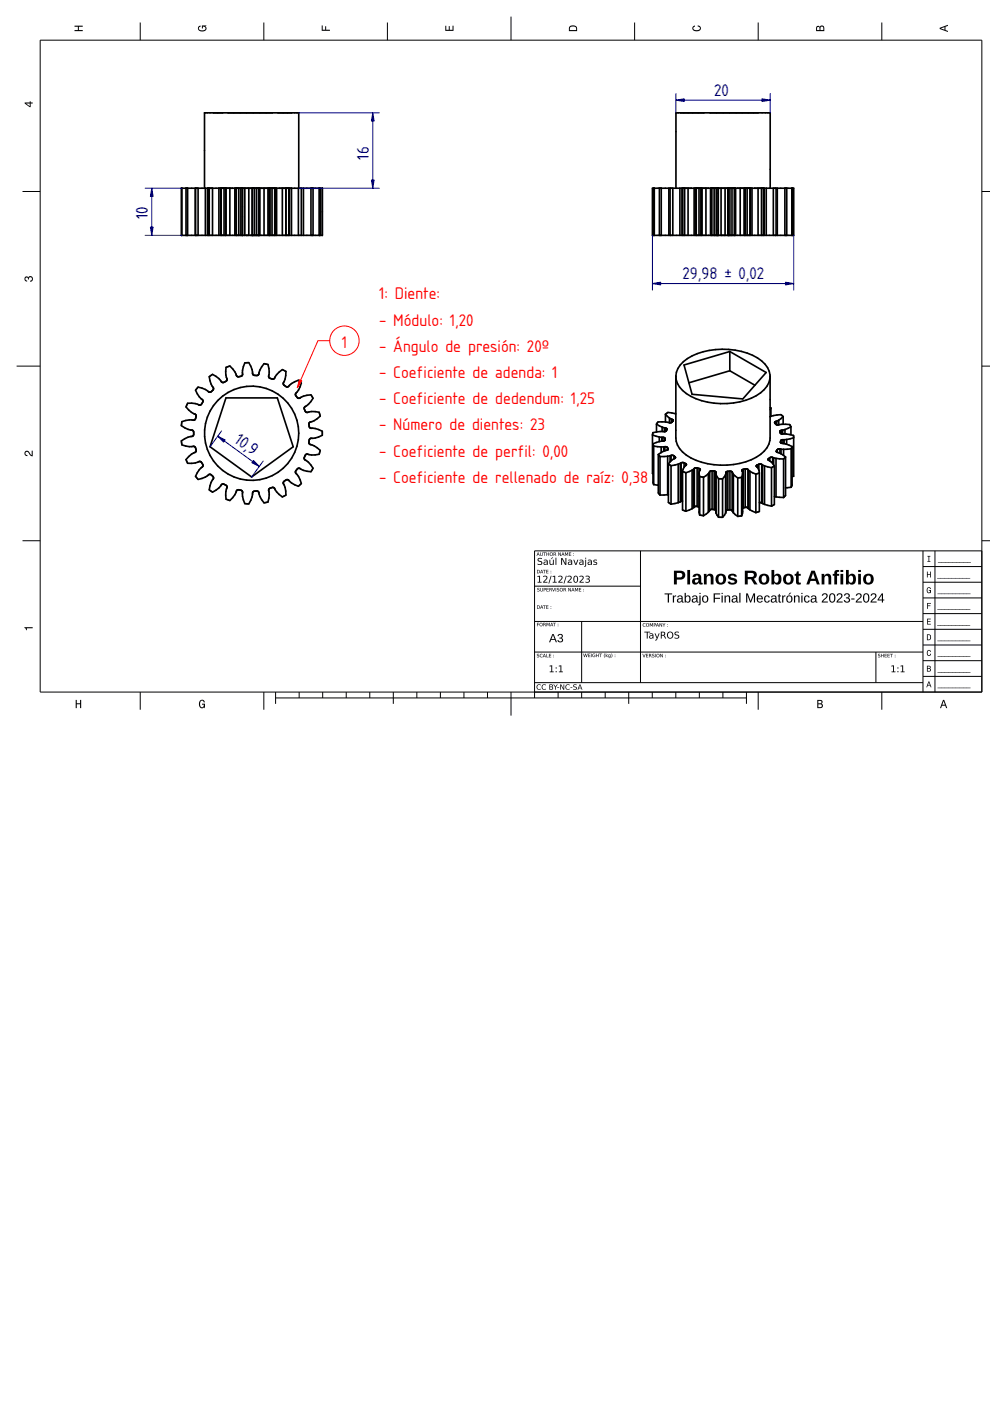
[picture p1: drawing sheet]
<svg xmlns="http://www.w3.org/2000/svg" width="210mm" height="297mm" viewBox="0 0 210 297" stroke-linecap="round" stroke-linejoin="round" font-family="sans-serif">
<defs><g id="words">
<g font-size="3.3" fill="#00007f">
<text x="151.4" y="20.4">20</text>
<text x="78.2" y="33.9" transform="rotate(-90 78.2 33.9)">16</text>
<text x="31.3" y="46.5" transform="rotate(-90 31.3 46.5)">10</text>
<text x="144.7" y="59.1">29,98 ± 0,02</text>
<text x="49.5" y="93.7" transform="rotate(36 49.5 93.7)">10,9</text>
</g>
<g font-size="3.3" fill="#f00">
<text x="80.4" y="63.5">1: Diente:</text>
<text x="80.4" y="69">- Módulo: 1,20</text>
<text x="72.5" y="73.9">1</text>
<text x="80.4" y="74.6">- Ángulo de presión: 20º</text>
<text x="80.4" y="80.2">- Coeficiente de adenda: 1</text>
<text x="80.4" y="85.7">- Coeficiente de dedendum: 1,25</text>
<text x="80.4" y="91.3">- Número de dientes: 23</text>
<text x="80.4" y="96.8">- Coeficiente de perfil: 0,00</text>
<text x="80.4" y="102.3">- Coeficiente de rellenado de raíz: 0,38</text>
</g>
</g></defs>
<g fill="none" stroke="#000" stroke-width=".21">
<path d="M8.5 8.5h199.7v138.2h-199.7zM29.7 4.8v3.7M55.9 4.8v3.7M82.1 4.8v3.7M108.3 3.5v5M134.6 4.8v3.7M160.8 4.8v3.7M187 4.8v3.7M4.8 40.6h3.7M208.2 40.6h1.8M3.5 77.6h5M208.2 77.6h1.8"/>
<path d="M53.4 91.9h.1M4.8 114.6h3.7M135.8 116.8v27.9M195.7 116.8v29.9M198.2 116.8v29.9M208.2 114.6h1.8M208.2 116.8h-94.9v31.2M113.3 138.3h82.4M113.3 131.8h82.4M113.3 124.3h22.5M123.3 131.8v12.9M185.7 138.2v6.5"/>
<path d="M195.7 136.8h12.5M195.7 133.4h12.5M195.7 130.1h12.5M195.7 126.8h12.5M195.7 123.4h12.5M195.7 120.1h12.5M29.7 146.7v3.8M55.9 146.7v3.8M58.4 148h99.9M58.4 146.7v2.5M63.4 146.7v1.3M68.4 146.7v1.3"/>
<path d="M73.4 146.7v1.3M78.4 146.7v1.3M83.4 146.7v2.5M88.4 146.7v1.3M93.4 146.7v1.3M98.4 146.7v1.3M103.4 146.7v1.3M108.3 146.7v5M113.3 144.7h82.4M118.3 146.7v1.3M123.3 146.7v1.3M128.3 146.7v1.3"/>
<path d="M133.3 146.7v2.5M138.3 146.7v1.3M143.3 146.7v1.3M148.3 146.7v1.3M153.3 146.7v1.3M158.3 146.7v2.5M160.8 146.7v3.8M187 146.7v3.8M195.7 143.4h12.5M195.7 140.1h12.5"/>
</g>
<g fill="#000">
<path d="M15.8 5.4h1.7v.3h-.8v.7h.8v.2h-1.7v-.2h.7v-.7h-.7z" fill-rule="evenodd"/>
<path d="M42.1 5.6l.4-.2v.3l-.3 .2a.73 .73 0 0 0 .6 .6 .73 .73 0 0 0 .8-.5l-.2-.3-.4-.1v.4h-.2v-.6h.9l-.2 .2 .3 .3a.92 .92 0 0 1-.9 .8 .92 .92 0 0 1-.9-.7z" fill-rule="evenodd"/>
<path d="M68.2 5.4h.2v.9h.5v-.7h.3v.7h.8v.2h-1.8z" fill-rule="evenodd"/>
<path d="M94.4 5.5h.2v.8h.5v-.8h.3v.8h.5v-.9h.3v1.2h-1.8z" fill-rule="evenodd"/>
<path d="M120.8 5.5l-.2 .4v.7h1.8v-.6a.96 .96 0 0 0-1.6-.5zM121 5.7h1l.2 .7h-1.4z" fill-rule="evenodd"/>
<path d="M146.9 5.6l.5-.2v.2l-.4 .3a.73 .73 0 0 0 .7 .6 .73 .73 0 0 0 .7-.5l-.1-.3-.4-.1v-.2a.62 .62 0 0 1 .7 .5 .62 .62 0 0 1-.5 .7 .82 .82 0 0 1-.9 0 .82 .82 0 0 1-.4-.8z" fill-rule="evenodd"/>
<path d="M173.1 5.6l-.1 1h1.8v-.7a.49 .49 0 0 0-.4-.5 .49 .49 0 0 0-.6 .3l-.2-.2zM173.3 5.8h.4l.1 .6h-.6zM174 5.7h.5l.1 .7h-.6z" fill-rule="evenodd"/>
<path d="M199.2 5.9v.3l1.8 .6v-.2l-.5-.2v-.7l.5-.2v-.2zM199.5 6l.8-.2v.5z" fill-rule="evenodd"/>
<path d="M5.2 21.7v.3l1.1 .7h.2v-.7h.4v-.3h-.4v-.2h-.2v.2zM5.5 22h.8v.5z" fill-rule="evenodd"/>
<path d="M5.3 58.7a.43 .43 0 0 1 .7 .1 .59 .59 0 0 1 1 .1 .59 .59 0 0 1-.6 .8v-.2a.36 .36 0 0 0 .4-.3 .36 .36 0 0 0-.4-.4 .36 .36 0 0 0-.3 .5h-.2a.31 .31 0 0 0-.2-.4 .31 .31 0 0 0-.4 .2 .31 .31 0 0 0 .3 .4h.2l-.1 .2a.58 .58 0 0 1-.5-.3 .58 .58 0 0 1 .1-.7z" fill-rule="evenodd"/>
<path d="M5.3 95.7l.2-.1a1.06 1.06 0 0 1 1.1 .8l.1 .1v-.9h.2v1.2a1.69 1.69 0 0 1-1.1-1 .35 .35 0 0 0-.4 .3 .35 .35 0 0 0 .4 .4v.2a.6 .6 0 0 1-.6-.3 .6 .6 0 0 1 .1-.7z" fill-rule="evenodd"/>
<path d="M196.6 117.9h.7v.1h-.3v1h.3v.1h-.7v-.1h.3v-1h-.3z" fill-rule="evenodd"/>
<path d="M5.2 133h1.7v.2h-1.2v.4h-.2z" fill-rule="evenodd"/>
<path d="M196.5 121.2h.2v.5h.5v-.5h.2v1.2h-.2v-.6h-.5v.6h-.2z" fill-rule="evenodd"/>
<path d="M196.6 131.2h.7v.1h-.6v.4h.6v.1h-.6v.5h.7v.1h-.8z" fill-rule="evenodd"/>
<path d="M196.6 127.8h.8v.2h-.7v.4h.6v.1h-.6v.6h-.1z" fill-rule="evenodd"/>
<path d="M196.5 134.5v1.2h.4a.64 .64 0 0 0 .5-.6 .64 .64 0 0 0-.5-.6zM196.7 134.6a.48 .48 0 0 1 .5 .5 .48 .48 0 0 1-.5 .5z" fill-rule="evenodd"/>
<path d="M196.6 138l.5-.2 .3 .4-.4-.2a.5 .5 0 0 0-.3 .4 .5 .5 0 0 0 .4 .5l.1-.3h.2l-.3 .5a.63 .63 0 0 1-.6-.4 .63 .63 0 0 1 .1-.7z" fill-rule="evenodd"/>
<path d="M196.6 124.7l.5-.2 .3 .4-.4-.3a.5 .5 0 0 0-.4 .5 .5 .5 0 0 0 .5 .5l.1-.4h-.3v-.1h.5v.7l-.1-.2-.2 .1a.62 .62 0 0 1-.7-.3 .62 .62 0 0 1 .2-.7z" fill-rule="evenodd"/>
<path d="M16 148.4h.3v.7h.7v-.7h.2v1.7h-.2v-.8h-.7v.8h-.3z" fill-rule="evenodd"/>
<path d="M42.4 148.6a.6 .6 0 0 1 .6-.2 .6 .6 0 0 1 .4 .5h-.2l-.2-.3a.73 .73 0 0 0-.6 .6 .73 .73 0 0 0 .4 .8l.3-.2 .1-.4h-.4v-.2h.7v.9l-.2-.2-.3 .3a.84 .84 0 0 1-.8-1.3z" fill-rule="evenodd"/>
<path d="M173.3 148.4v1.7h.6a.49 .49 0 0 0 .6-.3 .49 .49 0 0 0-.3-.6l.2-.4a.43 .43 0 0 0-.5-.4zM173.5 148.6h.4a.26 .26 0 0 1 .3 .3 .26 .26 0 0 1-.3 .2h-.4zM173.5 149.3h.4a.3 .3 0 0 1 .3 .3 .3 .3 0 0 1-.3 .3h-.4z" fill-rule="evenodd"/>
<path d="M196.9 144.5l-.5 1.2h.2l.1-.3h.5l.1 .3h.2l-.5-1.2zM196.9 144.7l.2 .5h-.3z" fill-rule="evenodd"/>
<path d="M196.5 141.1v1.3h.5a.35 .35 0 0 0 .4-.3 .35 .35 0 0 0-.2-.4l.1-.2-.1-.3zM196.7 141.3h.3a.19 .19 0 0 1 .2 .2 .19 .19 0 0 1-.3 .2h-.2zM196.7 141.8h.3a.22 .22 0 0 1 .2 .2 .22 .22 0 0 1-.2 .2h-.3z" fill-rule="evenodd"/>
<path d="M199.9 148.4l-.6 1.7h.2l.2-.5h.7l.2 .5h.2l-.6-1.7zM200.1 148.6l.2 .8h-.5z" fill-rule="evenodd"/>
</g>
<g fill="#000">
<path d="M114.1 117.2l-.1 .4h.2zM114 117.1l.4 .7-.1-.1h-.4l-.1 .1zM114.5 117.1l.1 .5a.18 .18 0 0 0 .2 .2 .18 .18 0 0 0 .2-.2l.1-.5v.5a.28 .28 0 0 1-.3 .3 .28 .28 0 0 1-.3-.3zM115.2 117.1h.6l-.3 .1v.6l-.1-.6zM115.9 117.1l.1 .3h.3l.1-.3v.7l-.1-.3h-.3l-.1 .3zM116.6 117.5a.3 .3 0 0 0 .6 0 .3 .3 0 0 0-.6 0zM116.5 117.5a.36 .36 0 0 1 .7 0 .36 .36 0 0 1-.7 0zM117.4 117.1h.2a.2 .2 0 0 1 .2 .2 .2 .2 0 0 1-.1 .2l.2 .3-.3-.3-.2 .3zM117.5 117.2v.3l.2-.1v-.2zM118.4 117.1l.4 .6 .1-.6v.7l-.4-.6-.1 .6zM119.4 117.2l-.2 .4h.3zM119.3 117.1l.4 .7-.2-.1h-.3l-.2 .1zM119.8 117.1h.1l.2 .5 .2-.5h.1v.7v-.6l-.2 .5-.3-.5-.1 .6zM120.6 117.1h.5l-.4 .1v.2h.4l-.4 .1v.3h.4h-.5zM121.6 117.7l.1 .1zM121.6 117.3l.1 .2z"/>
<path d="M114.1 117.2l-.1 .4h.2zM114.1 117.2l.1 .4h-.2zM114 117.1l.4 .8-.1-.2h-.4l-.1 .2zM114 117.1l-.2 .7 .1-.1h.4l.1 .1zM114.5 117.1l.1 .5a.18 .18 0 0 0 .2 .2 .18 .18 0 0 0 .2-.2l.1-.5v.5a.28 .28 0 0 1-.3 .3 .28 .28 0 0 1-.3-.3zM114.5 117.1v.5a.27 .27 0 0 0 .3 .3 .27 .27 0 0 0 .3-.3v-.5l-.1 .5a.19 .19 0 0 1-.2 .2 .19 .19 0 0 1-.2-.2zM115.2 117.1h.6l-.3 .1v.7h-.1v-.7zM115.2 117.1l.2 .1 .1 .6v-.6l.3-.1zM115.9 117.1l.1 .3h.3l.1-.3v.8l-.1-.4h-.3l-.1 .4zM115.9 117.1v.7l.1-.3h.3l.1 .3v-.7l-.1 .3h-.3zM116.6 117.5a.3 .3 0 0 0 .6 0 .3 .3 0 0 0-.6 0zM116.6 117.5a.3 .3 0 0 1 .6 0 .3 .3 0 0 1-.6 0zM116.5 117.5a.37 .37 0 0 1 .7 0 .37 .37 0 0 1-.7 0zM116.5 117.5a.4 .4 0 0 0 .8 0 .4 .4 0 0 0-.8 0zM117.4 117.1h.2a.21 .21 0 0 1 .2 .2 .21 .21 0 0 1-.1 .2l.2 .4-.4-.4-.1 .4zM117.4 117.1v.7l.1-.3 .4 .3-.2-.3a.2 .2 0 0 0 .1-.2 .2 .2 0 0 0-.2-.2zM117.5 117.2v.3l.2-.1v-.2zM117.5 117.2h.2v.2l-.2 .1zM118.4 117.1h.1l.3 .6 .1-.6v.8h-.1l-.3-.7-.1 .7zM118.4 117.1v.7l.1-.6 .4 .6v-.7l-.1 .6zM119.3 117.2l-.1 .4h.3zM119.4 117.2l.1 .4h-.3zM119.3 117.1l.4 .8-.2-.2h-.3l-.2 .2zM119.3 117.1l-.3 .7 .2-.1h.3l.2 .1zM119.8 117.1h.1l.2 .5 .2-.5h.2v.8l-.2-.7-.1 .5-.3-.5-.1 .7zM119.8 117.1v.7l.1-.6 .2 .5 .3-.5v.6v-.7h-.1l-.2 .5-.2-.5zM120.6 117.1h.5l-.4 .1v.2h.4l-.4 .1v.3l.4 .1h-.5zM120.6 117.1v.7h.5h-.4v-.3h.4l-.4-.1v-.2l.4-.1zM121.6 117.7l.1 .2zM121.6 117.7l.1 .1zM121.6 117.3l.1 .2zM121.6 117.3l.1 .2z"/>
<path d="M114.1 118.4l.6-.1 .2 .1v.1a.34 .34 0 0 0-.5-.1 .34 .34 0 0 0-.1 .5 .52 .52 0 0 1 .7 .6 .52 .52 0 0 1-.9 .2l-.1-.2a.37 .37 0 0 0 .5 .2 .37 .37 0 0 0 .1-.5 .48 .48 0 0 1-.5-.2 .48 .48 0 0 1 0-.6zM115.5 119.3h-.1a.26 .26 0 0 0 .2 .4 .26 .26 0 0 0 .3-.3l.1-.2zM115.3 118.7a.56 .56 0 0 1 .8 .4v.7h-.1v-.2a.38 .38 0 0 1-.5 .2 .38 .38 0 0 1-.3-.5 .38 .38 0 0 1 .5-.2h.3a.38 .38 0 0 0-.3-.3 .38 .38 0 0 0-.4 .1zM116.5 118.7h.2v.6a.28 .28 0 0 0 .3 .3 .28 .28 0 0 0 .2-.3v-.6h.2v1.1h-.2v-.2a.4 .4 0 0 1-.4 .2 .4 .4 0 0 1-.3-.5zM117.1 118.2h.2l-.5 .3zM117.8 118.2h.2v1.6h-.2zM119 118.3h.2l.7 1.2v-1.2h.2v1.5h-.3l-.6-1.3v1.3h-.2zM120.7 119.3h-.1a.26 .26 0 0 0 .2 .4 .26 .26 0 0 0 .3-.3v-.2zM120.5 118.7a.56 .56 0 0 1 .8 .4v.7h-.2v-.2a.38 .38 0 0 1-.5 .2 .38 .38 0 0 1-.2-.5 .38 .38 0 0 1 .5-.2h.2a.38 .38 0 0 0-.2-.3 .38 .38 0 0 0-.4 .1zM121.6 118.7h.1l.4 .9 .3-.9h.2l-.4 1.1h-.2zM123.1 119.3h-.1a.26 .26 0 0 0 .2 .4 .26 .26 0 0 0 .3-.3v-.2zM122.9 118.7a.56 .56 0 0 1 .8 .4v.7h-.2v-.2a.38 .38 0 0 1-.4 .2 .38 .38 0 0 1-.3-.5 .38 .38 0 0 1 .5-.2h.2a.38 .38 0 0 0-.2-.3 .38 .38 0 0 0-.4 .1zM124.1 118.7h.2v1.3l-.4 .2 .2-.3zM124.1 118.2h.2v.3h-.2zM124.8 119.3a.26 .26 0 0 0 .2 .4 .26 .26 0 0 0 .3-.3v-.2zM124.7 118.7a.56 .56 0 0 1 .8 .4v.7h-.2v-.2a.38 .38 0 0 1-.5 .2 .38 .38 0 0 1-.2-.5 .38 .38 0 0 1 .5-.2h.2a.38 .38 0 0 0-.3-.3 .38 .38 0 0 0-.3 .1zM125.9 118.7h.5h.2l-.1 .1a.27 .27 0 0 0-.3 0 .27 .27 0 0 0-.2 .3 .4 .4 0 0 1 .5 .1 .4 .4 0 0 1-.1 .6l-.6-.1v-.2l.1 .1a.28 .28 0 0 0 .3 .1 .28 .28 0 0 0 .2-.3 .44 .44 0 0 1-.5-.2 .44 .44 0 0 1 0-.5z"/>
<path d="M114.1 118.4l.2-.1a.39 .39 0 0 1 .6 .3 .34 .34 0 0 0-.5-.2 .34 .34 0 0 0-.1 .5h.3a.47 .47 0 0 1 .3 .7 .47 .47 0 0 1-.7 .2l-.2-.1v-.2a.37 .37 0 0 0 .5 .2 .37 .37 0 0 0 .1-.5l-.1-.1a.43 .43 0 0 1-.5-.2 .43 .43 0 0 1 .1-.5zM114.1 118.4l-.1 .4 .4 .3a.3 .3 0 0 1 .4 .3 .3 .3 0 0 1-.5 .2l-.3-.1v.2a.53 .53 0 0 0 .7 0 .53 .53 0 0 0 .1-.7l-.6-.2a.37 .37 0 0 1 .2-.4 .37 .37 0 0 1 .5 .1v-.1l-.2-.1zM115.5 119.3h-.1a.26 .26 0 0 0 .2 .4 .26 .26 0 0 0 .3-.3l.1-.2zM115.5 119.3l.5-.1a.3 .3 0 0 1-.2 .4 .3 .3 0 0 1-.4-.2zM115.3 118.7a.56 .56 0 0 1 .8 .4v.7h-.1v-.2a.39 .39 0 0 1-.5 .2 .39 .39 0 0 1-.3-.5 .39 .39 0 0 1 .5-.2h.3a.38 .38 0 0 0-.3-.3 .38 .38 0 0 0-.4 .1zM115.3 118.7v.2a.38 .38 0 0 1 .4-.1 .38 .38 0 0 1 .3 .3 .46 .46 0 0 0-.6 0 .46 .46 0 0 0-.1 .6l.4 .1 .3-.2v.2h.1v-.7a.55 .55 0 0 0-.8-.4zM116.5 118.7h.2v.6a.28 .28 0 0 0 .3 .3 .28 .28 0 0 0 .2-.3v-.6h.2v1.1h-.2v-.2a.4 .4 0 0 1-.4 .2 .4 .4 0 0 1-.3-.5zM116.5 118.7v.6a.4 .4 0 0 0 .3 .5 .4 .4 0 0 0 .4-.2v.2h.2v-1.1h-.2v.6a.28 .28 0 0 1-.2 .3 .28 .28 0 0 1-.3-.3v-.6zM117.1 118.2h.2l-.5 .3zM117.1 118.2l-.3 .3 .5-.3zM117.8 118.2h.2v1.6h-.2zM117.8 118.2v1.6h.2v-1.6zM119 118.3h.2l.7 1.2v-1.2h.2v1.5h-.3l-.6-1.3v1.3h-.2zM119 118.3v1.5h.2v-1.3l.6 1.3h.3v-1.5h-.2v1.2l-.7-1.2zM120.7 119.3h-.1a.26 .26 0 0 0 .2 .4 .26 .26 0 0 0 .3-.3v-.2zM120.7 119.3l.4-.1a.3 .3 0 0 1-.1 .4 .3 .3 0 0 1-.4-.2zM120.5 118.7a.56 .56 0 0 1 .8 .4v.7h-.2v-.2a.39 .39 0 0 1-.5 .2 .39 .39 0 0 1-.2-.5 .39 .39 0 0 1 .5-.2h.2a.38 .38 0 0 0-.2-.3 .38 .38 0 0 0-.4 .1zM120.5 118.7v.2a.38 .38 0 0 1 .4-.1 .38 .38 0 0 1 .2 .3 .46 .46 0 0 0-.5 0 .46 .46 0 0 0-.1 .6l.4 .1 .2-.2v.2h.2v-.7a.55 .55 0 0 0-.8-.4zM121.6 118.7h.1l.4 .9 .3-.9h.2l-.4 1.1h-.2zM121.6 118.7l.4 1.1h.2l.4-1.1h-.2l-.3 .9-.4-.9zM123.1 119.3h-.1a.26 .26 0 0 0 .2 .4 .26 .26 0 0 0 .3-.3v-.2zM123.1 119.3l.4-.1a.3 .3 0 0 1-.1 .4 .3 .3 0 0 1-.4-.2zM122.9 118.7a.56 .56 0 0 1 .8 .4v.7h-.2v-.2a.39 .39 0 0 1-.4 .2 .39 .39 0 0 1-.3-.5 .39 .39 0 0 1 .5-.2h.2a.38 .38 0 0 0-.2-.3 .38 .38 0 0 0-.4 .1zM122.9 118.7v.2a.38 .38 0 0 1 .4-.1 .38 .38 0 0 1 .2 .3 .46 .46 0 0 0-.5 0 .46 .46 0 0 0-.1 .6l.4 .1 .2-.2v.2h.2v-.7a.55 .55 0 0 0-.8-.4zM124.1 118.7h.2v1.3l-.4 .2 .2-.3zM124.1 118.7v1.2l-.2 .3 .3-.2 .1-1.3zM124.1 118.2h.2v.3h-.2zM124.1 118.2v.3h.2v-.3zM124.8 119.3a.26 .26 0 0 0 .2 .4 .26 .26 0 0 0 .3-.3v-.2zM124.8 119.3l.5-.1a.3 .3 0 0 1-.2 .4 .3 .3 0 0 1-.3-.2zM124.7 118.7a.56 .56 0 0 1 .8 .4v.7h-.2v-.2a.39 .39 0 0 1-.5 .2 .39 .39 0 0 1-.2-.5 .39 .39 0 0 1 .5-.2h.2a.38 .38 0 0 0-.3-.3 .38 .38 0 0 0-.3 .1zM124.7 118.7v.2a.38 .38 0 0 1 .3-.1 .38 .38 0 0 1 .3 .3 .46 .46 0 0 0-.6 0 .46 .46 0 0 0 0 .6l.4 .1 .2-.2v.2h.2v-.7a.55 .55 0 0 0-.8-.4zM125.9 118.7h.5h.2l-.1 .1a.27 .27 0 0 0-.3 0 .27 .27 0 0 0-.2 .3h.3a.34 .34 0 0 1 .3 .4 .34 .34 0 0 1-.4 .3l-.4-.1v-.2l.1 .1a.28 .28 0 0 0 .3 .1 .28 .28 0 0 0 .2-.3l-.5-.2zM125.9 118.7v.5l.5 .2a.32 .32 0 0 1-.2 .3 .32 .32 0 0 1-.4-.2v.2a.42 .42 0 0 0 .6 .1 .42 .42 0 0 0 0-.6l-.4-.2a.33 .33 0 0 1 .2-.2 .33 .33 0 0 1 .4 .1l-.2-.2z"/>
<path d="M198.9 119.2h.8v.1h-.8zM199.6 119.2h.8v.1h-.8zM200.4 119.2h.8v.1h-.8zM201.2 119.2h.8v.1h-.8zM202 119.2h.8v.1h-.8zM202.7 119.2h.8v.1h-.8zM203.5 119.2h.8v.1h-.8zM204.3 119.2h.8v.1h-.8zM205.1 119.2h.8v.1h-.8z"/>
<path d="M198.9 119.2h.8v.1h-.8zM198.9 119.2v.1h.8v-.1zM199.6 119.2h.8v.1h-.8zM199.6 119.2v.1h.8v-.1zM200.4 119.2h.8v.1h-.8zM200.4 119.2v.1h.8v-.1zM201.2 119.2h.8v.1h-.8zM201.2 119.2v.1h.8v-.1zM202 119.2h.8v.1h-.8zM202 119.2v.1h.8v-.1zM202.7 119.2h.8v.1h-.8zM202.7 119.2v.1h.8v-.1zM203.5 119.2h.8v.1h-.8zM203.5 119.2v.1h.8v-.1zM204.3 119.2h.8v.1h-.8zM204.3 119.2v.1h.8v-.1zM205.1 119.2h.8v.1h-.8zM205.1 119.2v.1h.8v-.1z"/>
<path d="M113.9 132.1h.4h-.3v.2h.2l-.2 .1v.4zM114.5 132.4a.28 .28 0 0 0 .5 0 .28 .28 0 0 0-.5 0zM114.3 132.4a.4 .4 0 0 1 .8 0 .4 .4 0 0 1-.8 0zM115.2 132.1h.2a.2 .2 0 0 1 .3 .1 .2 .2 0 0 1-.2 .2l.3 .4-.4-.3-.2 .3zM115.3 132.1v.3h.2v-.2zM115.9 132.1h.1l.2 .4 .2-.4h.1v.7l-.1-.7-.1 .5-.3-.5-.1 .7zM117 132.2l-.2 .3h.3zM116.9 132.1l.4 .7-.2-.2h-.3l-.2 .2zM117.2 132.1h.6h-.2v.7l-.1-.7zM118.3 132.7l.1 .1zM118.3 132.3l.1 .1z"/>
<path d="M113.9 132h.4l-.3 .1v.2h.2l-.2 .1v.4zM113.9 132.1l.1 .7-.1-.4 .3-.1-.3 .1v-.3h.4zM114.5 132.4a.27 .27 0 0 0 .5 0 .27 .27 0 0 0-.5 0zM114.4 132.4a.3 .3 0 0 1 .6 0 .3 .3 0 0 1-.6 0zM114.3 132.4a.4 .4 0 0 1 .8 0 .4 .4 0 0 1-.8 0zM114.4 132.4a.36 .36 0 0 0 .7 0 .36 .36 0 0 0-.7 0zM115.2 132h.2a.21 .21 0 0 1 .3 .2 .21 .21 0 0 1-.2 .2l.3 .4-.5-.3-.1 .3zM115.2 132.1v.7l.1-.3 .5 .3-.3-.4a.2 .2 0 0 0 .1-.2 .2 .2 0 0 0-.2-.1zM115.3 132.1v.3h.2v-.2zM115.3 132.1l.2 .1v.2h-.2zM115.9 132h.1l.2 .5 .2-.5h.1v.8l-.1-.7-.1 .5-.3-.5-.1 .7zM115.9 132.1v.7l.1-.7 .2 .5 .3-.5v.7v-.7h-.1l-.2 .5-.2-.5zM117 132.2l-.2 .3h.3zM117 132.1l.1 .4h-.3zM116.9 132l.4 .8-.2-.2h-.3l-.2 .2zM116.9 132.1l-.3 .7 .2-.2h.3l.2 .2zM117.2 132h.6l-.2 .1v.7h-.1v-.7zM117.2 132.1h.3l.1 .7v-.7h.2zM118.3 132.6l.1 .2zM118.3 132.7l.1 .1zM118.3 132.3l.1 .1zM118.3 132.3l.1 .1z"/>
<path d="M114 120.9v.6a.3 .3 0 0 0 .4-.3 .3 .3 0 0 0-.4-.3zM113.9 120.8a.41 .41 0 0 1 .6 .4 .41 .41 0 0 1-.6 .3zM114.8 120.9l-.1 .4h.3zM114.8 120.8l.4 .7-.2-.1h-.3l-.2 .1zM115.1 120.8h.6l-.2 .1v.6l-.1-.6zM115.8 120.8h.5l-.4 .1v.2h.3l-.3 .1v.3h.4h-.5zM116.8 121.4l.1 .1zM116.8 121l.1 .2z"/>
<path d="M114 128.4v.6a.3 .3 0 0 0 .4-.3 .3 .3 0 0 0-.4-.3zM113.9 128.4a.41 .41 0 0 1 .6 .3 .41 .41 0 0 1-.6 .4zM114.8 128.4l-.1 .4h.3zM114.8 128.4l.4 .7-.2-.2h-.3l-.2 .2zM115.1 128.4h.6h-.2v.7l-.1-.7zM115.8 128.4h.5h-.4v.2h.3l-.3 .1v.3l.4 .1h-.5zM116.8 128.9l.1 .2zM116.8 128.6l.1 .1z"/>
<path d="M114 120.9v.6a.29 .29 0 0 0 .4-.3 .29 .29 0 0 0-.4-.3zM114 120.9a.3 .3 0 0 1 .4 .3 .3 .3 0 0 1-.4 .3zM113.9 120.8a.41 .41 0 0 1 .6 .4 .41 .41 0 0 1-.6 .3zM113.9 120.8v.7a.4 .4 0 0 0 .6-.3 .4 .4 0 0 0-.6-.4zM114.8 120.9l-.1 .4h.3zM114.8 120.9l.2 .4h-.3zM114.8 120.8l.4 .8-.2-.2h-.3l-.2 .2zM114.8 120.8l-.3 .7 .2-.1h.3l.2 .1zM115.1 120.8h.6l-.2 .1v.7h-.1v-.7zM115.1 120.8l.3 .1 .1 .6-.1-.6 .3-.1zM115.8 120.8h.5l-.4 .1v.2h.3l-.3 .1v.3l.4 .1h-.5zM115.8 120.8v.7h.5h-.4v-.3h.3l-.3-.1v-.2l.4-.1zM116.8 121.4l.1 .2zM116.8 121.4l.1 .1zM116.8 121l.1 .2zM116.8 121l.1 .2z"/>
<path d="M114 128.4v.6a.29 .29 0 0 0 .4-.3 .29 .29 0 0 0-.4-.3zM114 128.4a.3 .3 0 0 1 .4 .3 .3 .3 0 0 1-.4 .3zM113.9 128.3a.41 .41 0 0 1 .6 .4 .41 .41 0 0 1-.6 .4zM113.9 128.4v.7a.4 .4 0 0 0 .6-.4 .4 .4 0 0 0-.6-.3zM114.8 128.5l-.1 .3h.3zM114.8 128.4l.2 .4h-.3zM114.8 128.3l.4 .8-.2-.2h-.3l-.2 .2zM114.8 128.4l-.3 .7 .2-.2h.3l.2 .2zM115.1 128.3h.6l-.2 .1v.7h-.1v-.7zM115.1 128.4h.3l.1 .7-.1-.7h.3zM115.8 128.3h.5l-.4 .1v.2h.3l-.3 .1v.3l.4 .1h-.5zM115.8 128.4v.7h.5l-.4-.1v-.3h.3h-.3v-.3h.4zM116.8 128.9l.1 .2zM116.8 128.9l.1 .2zM116.8 128.6l.1 .1zM116.8 128.6l.1 .1z"/>
<path d="M114 122.1h.5v1.3h.3v.1h-.8v-.1h.3v-1.1h-.3zM115.2 122.1a.55 .55 0 0 1 .8 .2 .55 .55 0 0 1-.3 .8l-.3 .3h.7v.1h-.9l.3-.4a.49 .49 0 0 0 .2-.9l-.5 .1zM116.8 122.1h.1l-.5 1.6h-.1zM117.2 122.1h.5v1.3h.3v.1h-.8v-.1h.3v-1.1h-.3zM118.4 122.1a.55 .55 0 0 1 .8 .2 .55 .55 0 0 1-.3 .8l-.3 .3h.7v.1h-.9l.3-.4a.49 .49 0 0 0 .2-.9l-.5 .1zM120 122.1h.2l-.5 1.6h-.2zM120.3 122.1a.55 .55 0 0 1 .9 .2 .55 .55 0 0 1-.4 .8l-.3 .3h.7v.1h-.9l.3-.4a.49 .49 0 0 0 .2-.9l-.5 .1zM121.9 122.2a.84 .84 0 0 0 .2 1.2 .74 .74 0 0 0 0-1.2zM121.8 122.1a.54 .54 0 0 1 .6 .1 .54 .54 0 0 1 .2 .6 .54 .54 0 0 1-.5 .8 .54 .54 0 0 1-.5-.8zM122.9 122.1a.55 .55 0 0 1 .8 .2 .55 .55 0 0 1-.3 .8l-.3 .3h.7v.1h-1l.4-.4a.49 .49 0 0 0 .2-.9l-.5 .1zM124.2 122.1a.47 .47 0 0 1 .6 0 .47 .47 0 0 1 .1 .6h-.1a.48 .48 0 0 1 .1 .7 .48 .48 0 0 1-.7 .1l-.1-.2a.36 .36 0 0 0 .6 .1 .36 .36 0 0 0 0-.5l-.3-.1v-.1h.2a.24 .24 0 0 0 .2-.3 .24 .24 0 0 0-.3-.2l-.3 .1z"/>
<path d="M114 122.1h.5v1.3h.3v.1h-.8v-.1h.3v-1.1h-.3zM114 122.1v.2h.3v1.1h-.3v.1h.8v-.1h-.3v-1.3zM115.2 122.1a.56 .56 0 0 1 .8 .2 .56 .56 0 0 1-.3 .8l-.3 .3h.7v.1h-1l.4-.4a.49 .49 0 0 0 .2-.9l-.5 .1zM115.2 122.1v.2a.37 .37 0 0 1 .5-.1 .37 .37 0 0 1 0 .6l-.5 .7h.9v-.1h-.7l.5-.6a.5 .5 0 0 0 0-.7 .5 .5 0 0 0-.7 0zM116.8 122.1h.1l-.5 1.6h-.1zM116.8 122.1l-.5 1.6h.1l.5-1.6zM117.2 122.1h.5v1.3h.3v.1h-.8v-.1h.3v-1.1h-.3zM117.2 122.1v.2h.3v1.1h-.3v.1h.8v-.1h-.3v-1.3zM118.4 122.1a.56 .56 0 0 1 .8 .2 .56 .56 0 0 1-.3 .8l-.3 .3h.7v.1h-.9l.3-.4a.49 .49 0 0 0 .2-.9l-.5 .1zM118.4 122.1v.2a.37 .37 0 0 1 .5-.1 .37 .37 0 0 1 0 .6l-.5 .7h.9v-.1h-.7l.5-.6a.5 .5 0 0 0 0-.7 .5 .5 0 0 0-.7 0zM120 122.1h.2l-.5 1.6h-.2zM120 122.1l-.5 1.6h.2l.5-1.6zM120.3 122.1a.56 .56 0 0 1 .9 .2 .56 .56 0 0 1-.4 .8l-.3 .3h.7v.1h-.9l.3-.4a.49 .49 0 0 0 .2-.9l-.5 .1zM120.3 122.1v.2a.37 .37 0 0 1 .6-.1 .37 .37 0 0 1 0 .6l-.6 .7h.9v-.1h-.7l.6-.6a.5 .5 0 0 0-.1-.7 .5 .5 0 0 0-.7 0zM121.9 122.2a.84 .84 0 0 0 .2 1.2 .74 .74 0 0 0 0-1.2zM121.9 122.2a.6 .6 0 0 1 .5 .4 .6 .6 0 0 1-.1 .7l-.1 .1a.6 .6 0 0 1-.5-.4 .6 .6 0 0 1 .1-.6zM121.8 122.1a.54 .54 0 0 1 .6 .1 .54 .54 0 0 1 .2 .6 .55 .55 0 0 1-.5 .8 .55 .55 0 0 1-.5-.8zM121.8 122.1a.73 .73 0 0 0-.3 .9 .73 .73 0 0 0 .8 .5 .73 .73 0 0 0 .3-.9 .73 .73 0 0 0-.8-.5zM122.9 122.1a.56 .56 0 0 1 .8 .2 .56 .56 0 0 1-.3 .8l-.3 .3h.7v.1h-1l.4-.4a.49 .49 0 0 0 .2-.9l-.5 .1zM122.9 122.1v.2a.37 .37 0 0 1 .5-.1 .37 .37 0 0 1 0 .6l-.6 .7h1v-.1h-.7l.5-.6a.5 .5 0 0 0 0-.7 .5 .5 0 0 0-.7 0zM124.2 122.1a.47 .47 0 0 1 .6 0 .47 .47 0 0 1 .1 .6h-.1a.39 .39 0 0 1 .3 .4 .39 .39 0 0 1-.3 .4h-.1a.35 .35 0 0 1-.6-.2 .36 .36 0 0 0 .6 .1 .36 .36 0 0 0 0-.5l-.3-.1v-.1h.2a.24 .24 0 0 0 .2-.3 .24 .24 0 0 0-.3-.2l-.3 .1zM124.2 122.1l.1 .2a.29 .29 0 0 1 .4-.1 .29 .29 0 0 1 0 .5h-.3v.1a.33 .33 0 0 1 .5 .3 .33 .33 0 0 1-.5 .3l-.3-.1 .1 .2a.48 .48 0 0 0 .7-.1 .48 .48 0 0 0-.1-.7 .36 .36 0 0 0 .2-.4 .36 .36 0 0 0-.4-.2z"/>
<path d="M113.9 138.7h.4l-.4 .2a.29 .29 0 0 1 .4 .3 .29 .29 0 0 1-.5 .1h.4v-.2a.24 .24 0 0 1-.3-.1 .24 .24 0 0 1 0-.3zM114.5 138.7l.4-.1 .1 .2a.28 .28 0 0 0-.4 0 .28 .28 0 0 0 0 .4 .28 .28 0 0 0 .4 0 .35 .35 0 0 1-.5 .1 .35 .35 0 0 1 0-.6zM115.4 138.7l-.1 .4h.2zM115.4 138.6l.3 .8-.1-.2h-.3l-.2 .2zM115.8 138.6l.1 .7 .4 .1h-.5zM116.4 138.6h.5l-.4 .1v.2h.3l-.3 .1v.3l.4 .1h-.5zM117.4 139.2l.1 .2zM117.4 138.8l.1 .2z"/>
<path d="M113.9 138.7h.4l-.4 .1 .2 .1a.23 .23 0 0 1 .2 .3 .23 .23 0 0 1-.3 .2l-.2-.2h.4l-.3-.2zM113.9 138.7v.3l.3 .2-.1 .1-.3-.1 .2 .2a.23 .23 0 0 0 .3-.1 .23 .23 0 0 0-.1-.3l-.3-.2 .4-.1zM114.5 138.7l.4-.1 .1 .2a.28 .28 0 0 0-.4 0 .28 .28 0 0 0 0 .4 .28 .28 0 0 0 .4 0v.1a.38 .38 0 0 1-.5-.1 .38 .38 0 0 1 0-.5zM114.5 139a.35 .35 0 0 0 .7 0 .35 .35 0 0 0-.7 0zM115.4 138.7l-.1 .4h.2zM115.4 138.7l.2 .4h-.3zM115.4 138.6l.4 .8-.2-.2h-.3l-.2 .2zM115.4 138.6l-.3 .8 .1-.2h.4l.1 .2zM115.8 138.6l.1 .7 .4 .1h-.5zM115.8 138.6v.8h.5l-.4-.1zM116.4 138.6h.5l-.4 .1v.2h.3l-.3 .1v.3l.4 .1h-.5zM116.4 138.6v.8h.5l-.4-.1v-.3h.3l-.3-.1v-.2l.4-.1zM117.3 139.2l.2 .2zM117.4 139.2l.1 .2zM117.3 138.8l.2 .2zM117.4 138.8l.1 .2z"/>
<path d="M114 124.7h.4l-.4 .2a.29 .29 0 0 1 .4 .3 .29 .29 0 0 1-.5 .2l.4-.1-.1-.2a.24 .24 0 0 1-.2-.1 .24 .24 0 0 1 0-.3zM114.5 124.7l.1 .4a.18 .18 0 0 0 .2 .2 .18 .18 0 0 0 .2-.2l.1-.4v.4a.28 .28 0 0 1-.3 .3 .28 .28 0 0 1-.3-.3zM115.4 124.7v.3h.2v-.2zM115.3 124.7h.2a.24 .24 0 0 1 .2 .3 .24 .24 0 0 1-.3 .1l-.1 .3zM115.9 124.7h.4h-.3v.3h.3h-.3v.3l.3 .1h-.4zM116.5 124.7h.2a.2 .2 0 0 1 .3 .1 .2 .2 0 0 1-.2 .2l.3 .4-.4-.3-.2 .3zM116.6 124.7v.3h.2v-.2zM117 124.7l.4 .6 .3-.6-.3 .7zM117.8 124.7l.1 .7zM118.1 124.7h.4l-.3 .2a.29 .29 0 0 1 .4 .3 .29 .29 0 0 1-.5 .2l.3-.1v-.2a.24 .24 0 0 1-.3-.1 .24 .24 0 0 1 0-.3zM118.8 125a.28 .28 0 0 0 .5 0 .28 .28 0 0 0-.5 0zM118.6 125a.4 .4 0 0 1 .8 0 .4 .4 0 0 1-.8 0zM119.5 124.7h.2a.2 .2 0 0 1 .3 .1 .2 .2 0 0 1-.2 .2l.3 .4-.4-.3-.2 .3zM119.6 124.7v.3h.2v-.2zM120.5 124.7l.4 .6 .1-.6v.7l-.4-.6-.1 .6zM121.5 124.8l-.2 .3h.3zM121.4 124.7l.4 .7-.2-.2h-.3l-.2 .2zM121.9 124.7h.2l.1 .5 .2-.5h.2v.7l-.1-.6-.2 .4-.3-.4-.1 .6zM122.8 124.7h.4h-.3v.3h.3h-.3v.3l.3 .1h-.4zM123.7 125.3l.1 .1zM123.7 124.9l.1 .1z"/>
<path d="M114 124.7h.4l-.4 .1 .2 .2a.23 .23 0 0 1 .2 .3 .23 .23 0 0 1-.3 .1l-.2-.2h.4l-.4-.2zM114 124.7v.3l.3 .2-.1 .1h-.3l.1 .1a.23 .23 0 0 0 .3-.1 .23 .23 0 0 0 0-.3l-.3-.2 .4-.1zM114.5 124.7l.2 .4a.18 .18 0 0 0 .1 .2 .18 .18 0 0 0 .2-.2l.1-.4v.4a.28 .28 0 0 1-.3 .3 .28 .28 0 0 1-.3-.3zM114.5 124.7l.1 .4a.27 .27 0 0 0 .2 .3 .27 .27 0 0 0 .3-.3v-.4l-.1 .4a.19 .19 0 0 1-.2 .2 .19 .19 0 0 1-.2-.2zM115.4 124.7v.3h.2v-.2zM115.4 124.7l.2 .1v.2h-.2zM115.3 124.7h.2a.24 .24 0 0 1 .2 .3 .24 .24 0 0 1-.3 .1l-.1 .3zM115.3 124.7v.7l.1-.3a.23 .23 0 0 0 .3-.1 .23 .23 0 0 0-.2-.3zM115.9 124.7h.4h-.3v.3h.3h-.3v.3l.3 .1h-.4zM115.9 124.7v.7h.4l-.3-.1v-.3h.3h-.3v-.3h.3zM116.5 124.7h.2a.21 .21 0 0 1 .3 .1 .21 .21 0 0 1-.2 .3l.3 .3-.5-.3-.1 .3zM116.5 124.7v.7l.1-.3 .5 .3-.3-.4a.2 .2 0 0 0 .1-.2 .2 .2 0 0 0-.2-.1zM116.6 124.7v.3h.2v-.2zM116.6 124.7l.2 .1v.2h-.2zM117 124.7l.4 .6 .3-.6-.3 .7zM117 124.7l.4 .7 .3-.7-.3 .6zM117.8 124.7l.1 .7zM117.8 124.7l.1 .7zM118.1 124.7h.4l-.3 .1 .2 .2a.23 .23 0 0 1 .2 .3 .23 .23 0 0 1-.4 .1l-.1-.2h.4l-.4-.2zM118.1 124.7v.3l.4 .2-.1 .1h-.3l.1 .1a.23 .23 0 0 0 .3-.1 .23 .23 0 0 0-.1-.3l-.2-.2 .3-.1zM118.8 125a.27 .27 0 0 0 .5 0 .27 .27 0 0 0-.5 0zM118.7 125a.3 .3 0 0 1 .6 0 .3 .3 0 0 1-.6 0zM118.6 125a.4 .4 0 0 1 .8 0 .4 .4 0 0 1-.8 0zM118.7 125a.36 .36 0 0 0 .7 0 .36 .36 0 0 0-.7 0zM119.5 124.7h.2a.21 .21 0 0 1 .3 .1 .21 .21 0 0 1-.2 .3l.3 .3-.5-.3-.1 .3zM119.5 124.7v.7l.1-.3 .5 .3-.3-.4a.2 .2 0 0 0 .1-.2 .2 .2 0 0 0-.2-.1zM119.6 124.7v.3h.2v-.2zM119.6 124.7l.2 .1v.2h-.2zM120.5 124.7h.1l.3 .6 .1-.6v.7h-.1l-.3-.6-.1 .6zM120.5 124.7v.7l.1-.6 .4 .6v-.7l-.1 .6zM121.5 124.8l-.2 .3h.3zM121.5 124.7l.1 .4h-.3zM121.4 124.7l.4 .7-.2-.2h-.3l-.2 .2zM121.4 124.7l-.3 .7 .2-.2h.3l.2 .2zM121.9 124.7h.2l.1 .5 .2-.5h.2v.7l-.1-.6-.2 .5-.3-.5-.1 .6zM121.9 124.7v.7l.1-.6 .2 .4 .3-.4 .1 .6v-.7h-.2l-.2 .5-.1-.5zM122.8 124.7h.4h-.3v.3h.3h-.3v.3l.3 .1h-.4zM122.8 124.7v.7h.4l-.3-.1v-.3h.3h-.3v-.3h.3zM123.7 125.3l.1 .1zM123.7 125.3l.1 .1zM123.7 124.9l.1 .1zM123.7 124.9l.1 .1z"/>
<path d="M117.1 134.4h.3l.7 1.8h-.3l-.2-.5h-.8l-.1 .5h-.3zM117.1 134.4l-.7 1.8h.2l.2-.5h.8l.2 .5h.3l-.7-1.8zM117.2 134.6l-.3 .9h.7zM117.2 134.6l.4 .9h-.7zM118.4 134.5a.5 .5 0 0 1 .8 0 .5 .5 0 0 1-.2 .8 .47 .47 0 0 1 .4 .5 .47 .47 0 0 1-.6 .4l-.6-.3v-.2h.2a.35 .35 0 0 0 .5 .3 .35 .35 0 0 0 .1-.5l-.4-.1v-.2a.34 .34 0 0 0 .5-.2 .34 .34 0 0 0-.2-.4 .34 .34 0 0 0-.5 .3h-.2zM118.4 134.5l-.2 .4h.2a.34 .34 0 0 1 .5-.3 .34 .34 0 0 1 .2 .4 .34 .34 0 0 1-.5 .2v.2a.35 .35 0 0 1 .5 .1 .35 .35 0 0 1-.2 .5l-.7-.3a.57 .57 0 0 0 .7 .5 .57 .57 0 0 0 .4-.8l-.3-.1a.48 .48 0 0 0 .3-.7 .48 .48 0 0 0-.7-.2z"/>
<path d="M117.1 134.4h.3l.7 1.8h-.3l-.2-.5h-.8l-.2 .5h-.2zM117.2 134.6l-.3 .9h.7zM118.4 134.5a.51 .51 0 0 1 .7 0 .51 .51 0 0 1 0 .7l-.1 .1a.51 .51 0 0 1 .3 .7 .51 .51 0 0 1-.8 .1l-.3-.4h.2a.35 .35 0 0 0 .5 .3 .35 .35 0 0 0 .1-.5l-.4-.1v-.2a.34 .34 0 0 0 .5-.2 .34 .34 0 0 0-.2-.4 .34 .34 0 0 0-.5 .3h-.2z"/>
<path d="M123.7 138.6l.2 .6 .2-.6 .2 .6 .3-.6-.2 .7h-.1l-.2-.6-.1 .6h-.1zM124.7 138.6h.5l-.4 .1v.2h.4l-.4 .1v.2l.4 .1h-.5zM125.3 138.6l.1 .7zM125.7 138.7l.3-.1 .2 .2a.29 .29 0 0 0-.4-.1 .29 .29 0 0 0-.1 .4 .29 .29 0 0 0 .4 .1l-.1-.3h.2v.3a.39 .39 0 0 1-.5 0 .39 .39 0 0 1 0-.5zM126.4 138.6l.1 .3h.3l.1-.3v.7l-.1-.3h-.3l-.1 .3zM127 138.6h.6l-.2 .1v.6l-.1-.6zM128.2 138.6l.1 .8-.3-.3zM128.4 138.6l.1 .4 .4-.2-.3 .2 .3 .3-.4-.3-.1 .3zM129 139a.2 .2 0 0 0 .4 0 .2 .2 0 0 0-.4 0zM129 138.8h.4v.6l-.4 .1 .3-.1 .1-.2a.26 .26 0 0 1-.4 0 .26 .26 0 0 1 0-.4zM129.6 138.6l.2 .3-.1 .5zM130.3 139.2l.2 .1zM130.3 138.8l.2 .1z"/>
<path d="M123.7 138.6l.2 .6 .2-.6h.1l.1 .6 .3-.6-.2 .7h-.1l-.2-.6-.1 .6h-.1zM123.7 138.6l.2 .7h.1l.1-.6 .2 .6h.1l.2-.7-.3 .6-.1-.6-.3 .6zM124.7 138.6h.5l-.4 .1v.2h.4l-.4 .1v.2l.4 .1h-.5zM124.7 138.6v.7h.5l-.4-.1v-.2h.4l-.4-.1v-.2l.4-.1zM125.3 138.6l.1 .7zM125.3 138.6l.1 .7zM125.7 138.7l.3-.1 .2 .2a.29 .29 0 0 0-.4-.1 .29 .29 0 0 0-.1 .4 .29 .29 0 0 0 .4 .1l-.1-.3h.2v.3a.39 .39 0 0 1-.5 0 .39 .39 0 0 1 0-.5zM125.7 138.7a.38 .38 0 0 0 0 .5 .38 .38 0 0 0 .5 0v-.3h-.2l.1 .3a.3 .3 0 0 1-.4-.1 .3 .3 0 0 1 .1-.4 .3 .3 0 0 1 .4 .1l-.2-.2zM126.4 138.6l.1 .3h.3l.1-.3v.7l-.1-.3h-.3l-.1 .3zM126.4 138.6v.7l.1-.3h.3l.1 .3v-.7l-.1 .3h-.3zM127 138.6h.6l-.2 .1v.6h-.1v-.6zM127 138.6l.3 .1 .1 .6v-.6l.2-.1zM128.2 138.6l.1 .8-.3-.3zM128.2 138.6l-.2 .4 .3 .4zM128.4 138.6l.1 .4 .4-.2-.3 .2 .3 .3-.4-.3-.1 .3zM128.4 138.6v.7l.1-.3 .4 .3-.3-.3 .3-.2-.4 .2zM129 139a.2 .2 0 0 0 .4 0 .2 .2 0 0 0-.4 0zM129 139a.2 .2 0 0 1 .4 0 .2 .2 0 0 1-.4 0zM129 138.8h.5l-.1 .7h-.4l.4-.3a.26 .26 0 0 1-.4 0 .26 .26 0 0 1 0-.4zM129 138.8a.25 .25 0 0 0 0 .4 .25 .25 0 0 0 .4 0l-.1 .2-.3 .1 .4-.1v-.6zM129.6 138.6a.54 .54 0 0 1 0 .8l.1-.4zM129.6 138.6l.1 .8 .1-.5zM130.3 139.2l.2 .1zM130.3 139.2l.2 .1zM130.3 138.8l.2 .1zM130.3 138.8l.2 .1z"/>
<path d="M136.2 138.6l.4 .6 .3-.6-.3 .8zM136.2 138.6l.4 .8 .3-.8-.3 .7zM137 138.6h.4l-.3 .1v.2h.3l-.3 .1v.3l.4 .1h-.5zM137 138.6v.8h.4l-.3-.1v-.3h.3l-.3-.1v-.2l.3-.1zM137.6 138.6h.2a.21 .21 0 0 1 .3 .2 .21 .21 0 0 1-.1 .2l.2 .4-.5-.3-.1 .3zM137.6 138.6v.8l.1-.4 .5 .4-.3-.4a.2 .2 0 0 0 .2-.2 .2 .2 0 0 0-.3-.2zM137.7 138.7v.3l.2-.1v-.1zM137.7 138.7h.2v.2l-.2 .1zM138.3 138.7h.4l-.3 .1 .2 .1a.23 .23 0 0 1 .2 .3 .23 .23 0 0 1-.4 .2l-.1-.2h.4l-.4-.2zM138.3 138.7v.3l.4 .2-.1 .1-.3-.1 .1 .2a.23 .23 0 0 0 .3-.1 .23 .23 0 0 0-.1-.3l-.2-.2 .3-.1zM138.9 138.6l.1 .8zM138.9 138.6l.1 .8zM139.3 139a.27 .27 0 0 0 .5 0 .27 .27 0 0 0-.5 0zM139.2 139a.3 .3 0 0 1 .6 0 .3 .3 0 0 1-.6 0zM139.1 139a.4 .4 0 0 1 .8 0 .4 .4 0 0 1-.8 0zM139.2 139a.36 .36 0 0 0 .7 0 .36 .36 0 0 0-.7 0zM140 138.6h.1l.3 .6 .1-.6v.8h-.1l-.3-.6-.1 .6zM140 138.6v.8l.1-.6 .4 .6v-.8l-.1 .6zM141.1 139.2l.1 .2zM141.1 139.2l.1 .2zM141.1 138.8l.1 .2zM141.1 138.8l.1 .2z"/>
<path d="M136.2 138.6l.4 .6 .3-.6-.3 .8zM137 138.6h.4l-.3 .1v.2h.3l-.3 .1v.3l.3 .1h-.4zM137.6 138.6h.2a.2 .2 0 0 1 .3 .2 .2 .2 0 0 1-.2 .2l.3 .4-.4-.3-.2 .3zM137.7 138.7v.3l.2-.1v-.1zM138.3 138.7h.4l-.3 .2a.29 .29 0 0 1 .4 .3 .29 .29 0 0 1-.5 .1h.3v-.2a.24 .24 0 0 1-.3-.1 .24 .24 0 0 1 0-.3zM138.9 138.6l.1 .8zM139.2 139a.3 .3 0 0 0 .6 0 .3 .3 0 0 0-.6 0zM139.1 139a.36 .36 0 0 1 .7 0 .36 .36 0 0 1-.7 0zM140 138.6l.4 .6 .1-.6v.8l-.4-.6-.1 .6zM141.1 139.2l.1 .2zM141.1 138.8l.1 .2z"/>
<path d="M136.6 133.9h1.2v.2h-.5v1.3h-.2v-1.3h-.5zM137.9 134.9l-.1 .1a.26 .26 0 0 0 .2 .3 .26 .26 0 0 0 .3-.3l.1-.2zM137.7 134.3a.56 .56 0 0 1 .8 .5v.6h-.1v-.2a.38 .38 0 0 1-.5 .2 .38 .38 0 0 1-.2-.5 .38 .38 0 0 1 .4-.2h.3a.38 .38 0 0 0-.3-.3 .38 .38 0 0 0-.4 .1zM138.8 134.3h.2l.3 .8 .4-.8h.2l-.8 1.5h-.2l.3-.4zM140.1 133.9h.5a.41 .41 0 0 1 .4 .3 .41 .41 0 0 1-.2 .5l.4 .7h-.2l-.2-.5-.3-.1h-.2v.6h-.2zM140.3 134.1v.5h.3a.26 .26 0 0 0 .2-.2 .26 .26 0 0 0-.2-.3zM141.7 134.2a.53 .53 0 0 0 0 .9 .53 .53 0 0 0 .8-.3 .51 .51 0 0 0-.1-.6 .51 .51 0 0 0-.7 0zM141.4 134.6a.73 .73 0 0 1 1.4 0 .73 .73 0 0 1-1.4 0zM143.1 134l.6-.1 .2 .1v.2a.34 .34 0 0 0-.4-.2 .34 .34 0 0 0-.2 .5 .52 .52 0 0 1 .7 .6 .52 .52 0 0 1-.9 .3l-.1-.3a.37 .37 0 0 0 .5 .2 .37 .37 0 0 0 .2-.5 .48 .48 0 0 1-.6-.2 .48 .48 0 0 1 0-.6z"/>
<path d="M136.6 133.9h1.2v.2h-.5v1.3h-.2v-1.3h-.5zM136.6 133.9v.2h.5v1.3h.2v-1.3h.5v-.2zM137.9 134.9l-.1 .1a.26 .26 0 0 0 .2 .3 .26 .26 0 0 0 .3-.3l.1-.2zM137.9 134.9l.5-.1a.3 .3 0 0 1-.2 .4 .3 .3 0 0 1-.4-.1zM137.7 134.3a.56 .56 0 0 1 .9 .5v.6h-.2v-.2a.39 .39 0 0 1-.5 .2 .39 .39 0 0 1-.3-.5 .39 .39 0 0 1 .5-.2h.3a.38 .38 0 0 0-.3-.3 .38 .38 0 0 0-.4 .1zM137.7 134.3v.2a.38 .38 0 0 1 .4-.1 .38 .38 0 0 1 .3 .3 .46 .46 0 0 0-.6 0 .46 .46 0 0 0-.1 .6l.4 .1 .3-.2v.2h.1v-.6a.55 .55 0 0 0-.8-.5zM138.8 134.3h.2l.3 .8 .4-.8h.2l-.8 1.5h-.2l.3-.4zM138.8 134.3l.4 1.1-.3 .4h.2l.8-1.5h-.2l-.4 .9-.3-.9zM140.1 133.9h.5a.41 .41 0 0 1 .4 .3 .41 .41 0 0 1-.2 .5l.4 .7h-.2l-.3-.6h-.4v.6h-.2zM140.1 133.9v1.5h.2v-.6h.4l.3 .6h.2l-.4-.7a.4 .4 0 0 0 .2-.5 .4 .4 0 0 0-.4-.3zM140.3 134.1v.5h.3a.26 .26 0 0 0 .2-.2 .26 .26 0 0 0-.2-.3zM140.3 134.1h.3a.26 .26 0 0 1 .2 .3 .26 .26 0 0 1-.2 .2h-.3zM141.7 134.2a.52 .52 0 0 0 0 .9 .52 .52 0 0 0 .8-.3 .51 .51 0 0 0-.1-.6 .51 .51 0 0 0-.7 0zM141.7 134.2a.52 .52 0 0 1 .9 .5 .52 .52 0 0 1-.9 .4l-.1-.4zM141.4 134.6a.73 .73 0 0 1 1.4 0 .73 .73 0 0 1-1.4 0zM141.4 134.6a.73 .73 0 0 0 1.4 0 .73 .73 0 0 0-1.4 0zM143.1 134l.2-.1a.39 .39 0 0 1 .6 .3 .34 .34 0 0 0-.4-.2 .34 .34 0 0 0-.2 .5l.3 .1a.47 .47 0 0 1 .4 .6 .47 .47 0 0 1-.8 .2l-.2-.1v-.2a.37 .37 0 0 0 .5 .2 .37 .37 0 0 0 .2-.5l-.2-.1a.43 .43 0 0 1-.4-.2 .43 .43 0 0 1 0-.5zM143.1 134l-.1 .5 .4 .2a.3 .3 0 0 1 .4 .3 .3 .3 0 0 1-.4 .2l-.4-.1v.2a.53 .53 0 0 0 .7 .1 .53 .53 0 0 0 .1-.8l-.5-.1a.37 .37 0 0 1 .2-.5 .37 .37 0 0 1 .4 .2v-.2l-.2-.1z"/>
<path d="M136.4 132.2l.3-.1 .1 .2a.28 .28 0 0 0-.3 0 .28 .28 0 0 0 0 .4 .28 .28 0 0 0 .3 0 .35 .35 0 0 1-.5 .1 .35 .35 0 0 1 .1-.6zM137 132.5a.3 .3 0 0 0 .6 0 .3 .3 0 0 0-.6 0zM136.9 132.5a.36 .36 0 0 1 .7 0 .36 .36 0 0 1-.7 0zM137.8 132.1h.1l.2 .5 .2-.5h.1v.8l-.1-.7-.1 .5-.3-.5-.1 .7zM138.7 132.2v.3h.3v-.2zM138.6 132.1h.2a.24 .24 0 0 1 .3 .3 .24 .24 0 0 1-.4 .2l-.1 .3zM139.4 132.2l-.1 .4h.2zM139.3 132.1l.4 .8-.1-.2h-.4l-.1 .2zM139.8 132.1l.5 .6 .1-.6v.8l-.5-.6-.1 .6zM140.5 132.1l.3 .3 .3-.3-.3 .4v.4zM141.5 132.7l.1 .2zM141.5 132.3l.1 .2z"/>
<path d="M136.4 132.2l.3-.1 .2 .2a.28 .28 0 0 0-.4 0 .28 .28 0 0 0 0 .4 .28 .28 0 0 0 .4 0v.1a.38 .38 0 0 1-.6-.1 .38 .38 0 0 1 .1-.5zM136.4 132.5a.34 .34 0 0 0 .6 0 .34 .34 0 0 0-.6 0zM137 132.5a.3 .3 0 0 0 .6 0 .3 .3 0 0 0-.6 0zM137 132.5a.28 .28 0 0 1 .5 0 .28 .28 0 0 1-.5 0zM136.9 132.5a.37 .37 0 0 1 .7 0 .37 .37 0 0 1-.7 0zM136.9 132.5a.4 .4 0 0 0 .8 0 .4 .4 0 0 0-.8 0zM137.8 132.1h.1l.2 .5 .2-.5h.1v.8l-.1-.7-.1 .5-.3-.5-.1 .7zM137.8 132.1v.8l.1-.7 .2 .5 .2-.5 .1 .7v-.8h-.1l-.2 .5-.2-.5zM138.7 132.2v.3h.2v-.2zM138.7 132.2l.3 .1v.2h-.3zM138.6 132.1h.2a.24 .24 0 0 1 .3 .3 .24 .24 0 0 1-.4 .2l-.1 .3zM138.6 132.1v.8l.1-.3a.23 .23 0 0 0 .4-.2 .23 .23 0 0 0-.3-.3zM139.4 132.2l-.1 .4h.2zM139.4 132.2l.1 .4h-.2zM139.3 132.1l.4 .8-.1-.2h-.4l-.1 .2zM139.3 132.1l-.2 .8 .1-.2h.4l.1 .2zM139.8 132.1h.2l.3 .6 .1-.6v.8h-.2l-.3-.6-.1 .6zM139.8 132.1v.8l.1-.6 .5 .6v-.8l-.1 .6zM140.5 132.1l.3 .3 .3-.3-.3 .4v.4zM140.5 132.1l.3 .8v-.4l.3-.4-.3 .3zM141.5 132.7l.1 .2zM141.5 132.7l.1 .2zM141.5 132.3l.1 .2zM141.5 132.3l.1 .2z"/>
<path d="M140.9 125.8h1.6v.2h-.7v1.7h-.2v-1.7h-.7zM142.7 126.3h.2v.3l.1-.3 .4-.1v.3h-.3l-.2 .3v.9h-.2zM143.7 126.4l.5-.2 .4 .2 .2 1.1 .2 .2h-.3l-.2-.2a.51 .51 0 0 1-.6 .3 .51 .51 0 0 1-.4-.6 .51 .51 0 0 1 .7-.4h.3a.34 .34 0 0 0-.2-.4 .34 .34 0 0 0-.5 .3l-.2-.1zM143.9 127.1a.34 .34 0 0 0 .2 .5 .34 .34 0 0 0 .4-.4v-.2zM145.2 125.7h.2v.8a.57 .57 0 0 1 .7-.2 .57 .57 0 0 1 .3 .7 .6 .6 0 0 1-.7 .8l-.3-.3v.2h-.2zM145.5 126.6a.53 .53 0 0 0-.1 .7 .53 .53 0 0 0 .7 .2 .72 .72 0 0 0-.3-1.1zM146.8 126.4l.5-.2 .4 .2 .2 1.1 .2 .2h-.3l-.2-.2a.51 .51 0 0 1-.6 .3 .51 .51 0 0 1-.3-.6 .51 .51 0 0 1 .6-.4h.3a.34 .34 0 0 0-.2-.4 .34 .34 0 0 0-.4 .3l-.3-.1zM147 127.1a.34 .34 0 0 0 .2 .5 .34 .34 0 0 0 .4-.4v-.2zM148.3 125.7h.2v.2h-.2zM148.3 126.3h.2v1.6v.3l-.4 .1-.1-.2 .3-.1zM149 126.4a.72 .72 0 0 1 1 .1 .72 .72 0 0 1-.1 1 .72 .72 0 0 1-1-.1l-.1-.4zM149.2 126.6a.55 .55 0 0 0-.1 .7 .55 .55 0 0 0 .7 .2 .54 .54 0 0 0 .1-.8 .54 .54 0 0 0-.7-.1zM151.3 125.8h1.4v.2h-1.1v.7h1.1v.3h-1.1v.7h-.3zM153 125.7h.2v.2h-.2zM153 126.3h.2v1.4h-.2zM153.6 126.3h.2l.1 .2a.5 .5 0 0 1 .5-.3 .5 .5 0 0 1 .4 .6v.9h-.2v-.9a.36 .36 0 0 0-.4-.4 .36 .36 0 0 0-.3 .5v.8h-.3zM155.3 126.4l.5-.2 .4 .2 .1 1.1 .3 .2h-.4l-.1-.2a.51 .51 0 0 1-.6 .3 .51 .51 0 0 1-.4-.6 .51 .51 0 0 1 .7-.4h.3a.34 .34 0 0 0-.2-.4 .34 .34 0 0 0-.5 .3l-.2-.1zM155.5 127.1a.34 .34 0 0 0 .2 .5 .34 .34 0 0 0 .4-.4v-.2zM156.7 125.7h.3v2h-.3zM158.2 125.8h.3l.6 1.7 .6-1.7h.4v1.9h-.3l.1-1.7-.7 1.7h-.1l-.7-1.7v1.7h-.2zM160.6 126.4a.68 .68 0 0 1 .8-.1 .68 .68 0 0 1 .4 .8h-1.1a.43 .43 0 0 0 .3 .5 .43 .43 0 0 0 .5-.2h.2a.75 .75 0 0 1-1.1 .2 .75 .75 0 0 1 0-1.2zM160.8 126.5l-.1 .4h.8l-.2-.5zM162.2 126.4l.6-.1 .4 .4h-.2a.38 .38 0 0 0-.6-.2 .38 .38 0 0 0-.1 .5 .38 .38 0 0 0 .1 .5 .38 .38 0 0 0 .6-.2h.2a.66 .66 0 0 1-.9 .4 .66 .66 0 0 1-.3-.9zM163.6 126.4l.5-.2 .4 .2 .1 1.1 .3 .2h-.4l-.1-.2a.51 .51 0 0 1-.6 .3 .51 .51 0 0 1-.4-.6 .51 .51 0 0 1 .7-.4h.3a.34 .34 0 0 0-.2-.4 .34 .34 0 0 0-.5 .3l-.2-.1zM163.8 127.1a.34 .34 0 0 0 .2 .5 .34 .34 0 0 0 .4-.4v-.2zM165.2 125.9h.1v.4h.3v.1h-.3v1l.1 .2h.2v.1l-.5-.1v-1.2h-.2v-.1h.2zM165.8 126.3h.3v.3l.1-.3 .3-.1v.3h-.2l-.2 .3v.9h-.3zM166.9 126.4a.72 .72 0 0 1 1 .1 .72 .72 0 0 1-.1 1 .72 .72 0 0 1-1-.1l-.1-.4zM167.1 126.6a.55 .55 0 0 0-.1 .7 .55 .55 0 0 0 .7 .2 .54 .54 0 0 0 .1-.8 .54 .54 0 0 0-.7-.1zM167.5 125.7h.3l-.6 .4zM168.3 126.3h.3v.2a.5 .5 0 0 1 .6-.3 .5 .5 0 0 1 .3 .6v.9h-.2v-.9a.36 .36 0 0 0-.4-.4 .36 .36 0 0 0-.3 .5v.8h-.3zM169.9 125.7h.2v.2h-.2zM169.9 126.3h.2v1.4h-.2zM170.6 126.4l.7-.1 .4 .4h-.3a.38 .38 0 0 0-.5-.2 .38 .38 0 0 0-.2 .5 .38 .38 0 0 0 .2 .5 .38 .38 0 0 0 .5-.2h.3a.66 .66 0 0 1-.9 .4 .66 .66 0 0 1-.3-.9zM172 126.4l.5-.2 .5 .2 .1 1.1 .2 .2h-.3l-.2-.2a.51 .51 0 0 1-.6 .3 .51 .51 0 0 1-.3-.6 .51 .51 0 0 1 .6-.4h.3a.34 .34 0 0 0-.2-.4 .34 .34 0 0 0-.4 .3l-.3-.1zM172.2 127.1a.34 .34 0 0 0 .2 .5 .34 .34 0 0 0 .4-.4v-.2zM174.4 125.9a.63 .63 0 0 1 1 .1 .63 .63 0 0 1-.3 1l-.6 .5h1v.2h-1.3l.1-.3 .5-.5a.42 .42 0 0 0 .4-.6 .42 .42 0 0 0-.7-.1v.1h-.3zM176.1 125.9a.73 .73 0 0 1 .8 .1 .73 .73 0 0 1 .2 .8 .73 .73 0 0 1-.7 1 .73 .73 0 0 1-.6-1zM176.3 126a1.1 1.1 0 0 0 .1 1.6 .96 .96 0 0 0 .1-1.6zM177.6 125.9a.63 .63 0 0 1 1 .1 .63 .63 0 0 1-.4 1l-.6 .5h1.1v.2h-1.3v-.3l.6-.5a.42 .42 0 0 0 .4-.6 .42 .42 0 0 0-.7-.1l-.1 .1h-.2zM179.1 125.9a.55 .55 0 0 1 .9 0 .55 .55 0 0 1-.2 .9 .57 .57 0 0 1 .3 .8 .57 .57 0 0 1-.9 .1l-.3-.4 .3-.1a.39 .39 0 0 0 .5 .4 .39 .39 0 0 0 .2-.6l-.5-.1v-.2a.38 .38 0 0 0 .5-.2 .38 .38 0 0 0-.3-.5 .38 .38 0 0 0-.4 .3h-.3zM180.5 126.9h.7v.2h-.7zM181.7 125.9a.63 .63 0 0 1 .9 .1 .63 .63 0 0 1-.3 1l-.6 .5h1v.2h-1.3l.1-.3 .5-.5a.42 .42 0 0 0 .4-.6 .42 .42 0 0 0-.7-.1v.1h-.2zM183.3 125.9a.73 .73 0 0 1 .8 .1 .73 .73 0 0 1 .2 .8 .73 .73 0 0 1-.6 1 .73 .73 0 0 1-.7-1zM183.5 126a1.1 1.1 0 0 0 .1 1.6 .96 .96 0 0 0 .1-1.6zM184.8 125.9a.63 .63 0 0 1 1 .1 .63 .63 0 0 1-.4 1l-.6 .5h1.1v.2h-1.3l.1-.3 .5-.5a.42 .42 0 0 0 .4-.6 .42 .42 0 0 0-.7-.1l-.1 .1h-.2zM187 125.8h.2v1.3h.3v.2h-.3v.4h-.2v-.4h-.9zM187 126.1l-.7 1h.7z"/>
<path d="M140.9 125.8h1.6v.2h-.7v1.8h-.2v-1.8h-.7zM140.9 125.8v.2h.7v1.7h.2v-1.7h.7v-.2zM142.7 126.3h.2v.3l.1-.3 .4-.1v.3h-.3l-.2 .3v1h-.2zM142.7 126.3v1.4h.2v-.9l.2-.3h.3v-.3l-.4 .1-.1 .3v-.3zM143.7 126.4l.5-.2 .4 .2 .2 1.1 .2 .2a.3 .3 0 0 1-.5-.2 .5 .5 0 0 1-.6 .3 .5 .5 0 0 1-.4-.6 .5 .5 0 0 1 .7-.4h.3a.34 .34 0 0 0-.2-.4 .34 .34 0 0 0-.5 .3l-.2-.1zM143.7 126.4l-.1 .2 .2 .1a.34 .34 0 0 1 .5-.3 .34 .34 0 0 1 .2 .4h-.3a.49 .49 0 0 0-.6 .4 .49 .49 0 0 0 .3 .6 .49 .49 0 0 0 .6-.3l.2 .2h.3l-.2-.2-.2-1.1-.4-.2zM143.8 127.3a.35 .35 0 0 0 .7 0 .35 .35 0 0 0-.7 0zM143.9 127.1l.6-.1a.37 .37 0 0 1-.2 .6 .37 .37 0 0 1-.5-.4zM145.2 125.7h.2v.8a.57 .57 0 0 1 .7-.2 .57 .57 0 0 1 .3 .7 .61 .61 0 0 1-.7 .8l-.3-.3v.3h-.2zM145.2 125.7v2h.2v-.2a.52 .52 0 0 0 .6 .3 .52 .52 0 0 0 .4-.5 .68 .68 0 0 0 0-.8 .68 .68 0 0 0-.8-.2l-.2 .2v-.8zM145.5 126.6a.53 .53 0 0 0-.1 .7 .53 .53 0 0 0 .7 .2 .72 .72 0 0 0-.3-1.1zM145.5 126.6a.45 .45 0 0 1 .6 0 .45 .45 0 0 1 .1 .6 .39 .39 0 0 1-.5 .4 .39 .39 0 0 1-.3-.6zM146.8 126.4l.5-.2 .4 .2 .2 1.1 .2 .2a.3 .3 0 0 1-.5-.2 .5 .5 0 0 1-.6 .3 .5 .5 0 0 1-.3-.6 .5 .5 0 0 1 .6-.4h.3a.34 .34 0 0 0-.2-.4 .34 .34 0 0 0-.4 .3l-.3-.1zM146.8 126.4l-.1 .2 .3 .1a.34 .34 0 0 1 .4-.3 .34 .34 0 0 1 .2 .4h-.3a.49 .49 0 0 0-.6 .4 .49 .49 0 0 0 .3 .6 .49 .49 0 0 0 .6-.3l.2 .2h.3l-.2-.2-.2-1.1-.4-.2zM147 127.3a.35 .35 0 0 0 .7 0 .35 .35 0 0 0-.7 0zM147 127.1l.6-.1a.37 .37 0 0 1-.2 .6 .37 .37 0 0 1-.4-.4zM148.3 125.7h.2v.2h-.2zM148.3 125.7v.2h.2v-.2zM148.3 126.3h.2v1.6a.39 .39 0 0 1-.5 .4v-.2l.3-.1zM148.3 126.3v1.7l-.3 .1v.2h.4l.1-.2v-1.8zM149 126.4a.73 .73 0 0 1 1 .1 .73 .73 0 0 1-.1 1 .73 .73 0 0 1-1-.1l-.1-.4zM149 126.4a.76 .76 0 0 0-.1 1.1 .76 .76 0 0 0 1.1 .1 .76 .76 0 0 0 .1-1.1 .76 .76 0 0 0-1.1-.1zM149.2 126.6a.54 .54 0 0 0-.1 .7 .54 .54 0 0 0 .7 .1 .54 .54 0 0 0 .1-.7 .54 .54 0 0 0-.7-.1zM149.2 126.6a.55 .55 0 0 1 .7 .1 .55 .55 0 0 1-.1 .8 .55 .55 0 0 1-.7-.2 .55 .55 0 0 1 .1-.7zM151.3 125.8h1.4v.2h-1.1v.7h1.1v.3h-1.1v.8h-.3zM151.3 125.8v1.9h.3v-.7h1.1v-.3h-1.1v-.7h1.1v-.2zM153 125.7h.2v.2h-.2zM153 125.7v.2h.2v-.2zM153 126.3h.2v1.5h-.2zM153 126.3v1.4h.2v-1.4zM153.6 126.3h.2l.1 .2a.5 .5 0 0 1 .5-.3 .5 .5 0 0 1 .4 .6v1h-.2v-1a.36 .36 0 0 0-.4-.4 .36 .36 0 0 0-.3 .5v.9h-.3zM153.6 126.3v1.4h.3v-.8a.36 .36 0 0 1 .3-.5 .36 .36 0 0 1 .4 .4v.9h.2v-.9a.5 .5 0 0 0-.4-.6 .5 .5 0 0 0-.5 .3l-.1-.2zM155.3 126.4l.5-.2 .4 .2 .1 1.1 .3 .2a.3 .3 0 0 1-.5-.2 .5 .5 0 0 1-.6 .3 .5 .5 0 0 1-.4-.6 .5 .5 0 0 1 .7-.4h.3a.34 .34 0 0 0-.3-.4 .34 .34 0 0 0-.4 .3l-.2-.1zM155.3 126.4l-.1 .2 .2 .1a.34 .34 0 0 1 .5-.3 .34 .34 0 0 1 .2 .4h-.3a.49 .49 0 0 0-.7 .4 .49 .49 0 0 0 .4 .6 .49 .49 0 0 0 .6-.3l.2 .2h.3l-.3-.2-.1-1.1-.4-.2zM155.4 127.3a.35 .35 0 0 0 .7 0 .35 .35 0 0 0-.7 0zM155.5 127.1l.6-.1a.37 .37 0 0 1-.2 .6 .37 .37 0 0 1-.5-.4zM156.7 125.7h.3v2.1h-.3zM156.7 125.7v2h.3v-2zM158.2 125.8h.3l.6 1.7 .6-1.7h.4v2h-.3l.1-1.8-.7 1.8h-.1l-.7-1.8v1.8h-.2zM158.2 125.8v1.9h.2v-1.7l.7 1.7h.1l.7-1.7-.1 1.7h.3v-1.9h-.4l-.6 1.7-.6-1.7zM160.6 126.4a.68 .68 0 0 1 .8-.1 .68 .68 0 0 1 .4 .8h-1.1a.43 .43 0 0 0 .3 .5 .43 .43 0 0 0 .5-.2h.2a.74 .74 0 0 1-1 .2 .74 .74 0 0 1-.2-1zM160.6 126.4a.75 .75 0 0 0 0 1.2 .75 .75 0 0 0 1.1-.2h-.2a.43 .43 0 0 1-.5 .2 .43 .43 0 0 1-.3-.5h1.1a.68 .68 0 0 0-.4-.8 .68 .68 0 0 0-.8 .1zM160.8 126.5l-.1 .4h.8l-.2-.5zM160.8 126.5a.4 .4 0 0 1 .5-.1 .4 .4 0 0 1 .2 .5h-.8zM162.2 126.4a.6 .6 0 0 1 .6-.2 .6 .6 0 0 1 .4 .5h-.2a.38 .38 0 0 0-.6-.3 .38 .38 0 0 0-.1 .6 .39 .39 0 0 0 .1 .6 .39 .39 0 0 0 .6-.3h.2a.66 .66 0 0 1-.9 .4 .66 .66 0 0 1-.3-.9zM162.2 126.4a.75 .75 0 0 0-.1 1 .75 .75 0 0 0 .9 .2l.2-.3h-.2a.35 .35 0 0 1-.4 .3 .35 .35 0 0 1-.3-.4 .44 .44 0 0 1 0-.6 .44 .44 0 0 1 .6 0l.3 .1a.6 .6 0 0 0-1-.3zM163.6 126.4l.5-.2 .4 .2 .1 1.1 .3 .2a.3 .3 0 0 1-.5-.2 .5 .5 0 0 1-.6 .3 .5 .5 0 0 1-.4-.6 .5 .5 0 0 1 .7-.4h.3a.34 .34 0 0 0-.3-.4 .34 .34 0 0 0-.4 .3l-.2-.1zM163.6 126.4l-.1 .2 .2 .1a.34 .34 0 0 1 .5-.3 .34 .34 0 0 1 .2 .4h-.3a.49 .49 0 0 0-.7 .4 .49 .49 0 0 0 .4 .6 .49 .49 0 0 0 .6-.3l.1 .2h.4l-.3-.2-.1-1.1-.4-.2zM163.7 127.3a.35 .35 0 0 0 .7 0 .35 .35 0 0 0-.7 0zM163.8 127.1l.6-.1a.37 .37 0 0 1-.2 .6 .37 .37 0 0 1-.5-.4zM165.2 125.9h.1v.4h.3v.1h-.3v1l.1 .2h.2v.1l-.5-.1v-1.2h-.2v-.1h.2zM165.2 125.9l-.1 .4h-.2v.1h.2v1.2l.5 .1v-.1h-.2l-.1-.2v-1h.3v-.1h-.3v-.4zM165.8 126.3h.3v.3l.1-.3 .3-.1v.3h-.2l-.2 .3v1h-.3zM165.8 126.3v1.4h.3v-.9l.2-.3h.2v-.3l-.3 .1-.1 .3v-.3zM166.9 126.4a.73 .73 0 0 1 1 .1 .73 .73 0 0 1-.1 1 .73 .73 0 0 1-1-.1l-.1-.4zM166.9 126.4a.76 .76 0 0 0-.1 1.1 .76 .76 0 0 0 1.1 .1 .76 .76 0 0 0 0-1.1 .76 .76 0 0 0-1-.1zM167.1 126.6a.54 .54 0 0 0-.1 .7 .54 .54 0 0 0 .7 .1 .54 .54 0 0 0 .1-.7 .54 .54 0 0 0-.7-.1zM167.1 126.6a.55 .55 0 0 1 .7 .1 .55 .55 0 0 1-.1 .8 .55 .55 0 0 1-.7-.2 .55 .55 0 0 1 .1-.7zM167.5 125.7h.3l-.6 .4zM167.5 125.7l-.3 .4 .6-.4zM168.3 126.3h.3v.2a.5 .5 0 0 1 .6-.3 .5 .5 0 0 1 .3 .6v1h-.2v-1a.36 .36 0 0 0-.4-.4 .36 .36 0 0 0-.3 .5v.9h-.3zM168.3 126.3v1.4h.3v-.8a.36 .36 0 0 1 .3-.5 .36 .36 0 0 1 .4 .4v.9h.2v-.9a.5 .5 0 0 0-.4-.6 .5 .5 0 0 0-.5 .3v-.2zM169.9 125.7h.2v.2h-.2zM169.9 125.7v.2h.2v-.2zM169.9 126.3h.2v1.5h-.2zM169.9 126.3v1.4h.2v-1.4zM170.6 126.4a.6 .6 0 0 1 .6-.2 .6 .6 0 0 1 .5 .5h-.3a.38 .38 0 0 0-.5-.3 .38 .38 0 0 0-.2 .6 .39 .39 0 0 0 .2 .6 .39 .39 0 0 0 .5-.3h.3a.66 .66 0 0 1-.9 .4 .66 .66 0 0 1-.3-.9zM170.6 126.4a.75 .75 0 0 0-.1 1 .75 .75 0 0 0 1 .2l.2-.3h-.3a.35 .35 0 0 1-.4 .3 .35 .35 0 0 1-.3-.4 .44 .44 0 0 1 .1-.6 .44 .44 0 0 1 .6 0l.3 .1a.6 .6 0 0 0-1.1-.3zM172 126.4l.5-.2 .5 .2 .1 1.1 .2 .2a.3 .3 0 0 1-.5-.2 .5 .5 0 0 1-.6 .3 .5 .5 0 0 1-.3-.6 .5 .5 0 0 1 .6-.4h.3a.34 .34 0 0 0-.2-.4 .34 .34 0 0 0-.4 .3l-.3-.1zM172 126.4l-.1 .2 .3 .1a.34 .34 0 0 1 .4-.3 .34 .34 0 0 1 .2 .4h-.3a.49 .49 0 0 0-.6 .4 .49 .49 0 0 0 .3 .6 .49 .49 0 0 0 .7-.3l.1 .2h.3l-.2-.2-.2-1.1-.4-.2zM172.2 127.3a.35 .35 0 0 0 .7 0 .35 .35 0 0 0-.7 0zM172.2 127.1l.6-.1a.37 .37 0 0 1-.2 .6 .37 .37 0 0 1-.4-.4zM174.4 125.9a.63 .63 0 0 1 1 .1 .63 .63 0 0 1-.3 1l-.6 .5h1v.3h-1.3l.1-.4 .5-.5a.42 .42 0 0 0 .4-.6 .42 .42 0 0 0-.7-.1v.1h-.3zM174.4 125.9l-.2 .4h.3a.41 .41 0 0 1 .7-.2 .41 .41 0 0 1-.3 .7l-.5 .5-.2 .4h1.3v-.2h-1l.4-.4a.68 .68 0 0 0 .6-.6 .68 .68 0 0 0-.4-.7zM176.1 125.9a.73 .73 0 0 1 .8 .1 .73 .73 0 0 1 .2 .8 .73 .73 0 0 1-.7 1 .73 .73 0 0 1-.6-1zM176.1 125.9a1.16 1.16 0 0 0 .3 1.9 1.07 1.07 0 0 0 .7-1 1.07 1.07 0 0 0-.6-1zM176.3 126a1.1 1.1 0 0 0 .1 1.6 .96 .96 0 0 0 .1-1.6zM176.3 126a.53 .53 0 0 1 .5 .2 .53 .53 0 0 1 .1 .6v.2a.43 .43 0 0 1-.5 .6 .43 .43 0 0 1-.4-.6l.1-.7zM177.6 125.9a.63 .63 0 0 1 1 .1 .63 .63 0 0 1-.4 1l-.6 .5h1.1v.3h-1.3v-.4l.6-.5a.42 .42 0 0 0 .4-.6 .42 .42 0 0 0-.7-.1l-.1 .1h-.2zM177.6 125.9l-.2 .4h.2a.41 .41 0 0 1 .7-.2 .41 .41 0 0 1-.2 .7l-.6 .5-.1 .4h1.3v-.2h-1.1l.4-.4a.68 .68 0 0 0 .6-.6 .68 .68 0 0 0-.4-.7zM179.1 125.9a.55 .55 0 0 1 .9 0 .55 .55 0 0 1-.2 .9 .5 .5 0 0 1 .4 .5 .5 .5 0 0 1-.4 .5 .64 .64 0 0 1-.9-.6h.3a.39 .39 0 0 0 .5 .3 .39 .39 0 0 0 .2-.5l-.5-.1v-.2a.38 .38 0 0 0 .5-.2 .38 .38 0 0 0-.3-.5 .38 .38 0 0 0-.4 .3h-.3zM179.1 125.9l-.2 .4h.3a.38 .38 0 0 1 .4-.3 .38 .38 0 0 1 .3 .5 .38 .38 0 0 1-.5 .2v.2a.39 .39 0 0 1 .5 .1 .39 .39 0 0 1-.2 .6 .42 .42 0 0 1-.5-.4l-.3 .1a.63 .63 0 0 0 .8 .5 .63 .63 0 0 0 .4-.9l-.3-.1a.55 .55 0 0 0 .3-.8 .55 .55 0 0 0-.8-.2zM180.5 126.9h.7v.2h-.7zM180.5 126.9v.2h.7v-.2zM181.6 125.9a.63 .63 0 0 1 1 .1 .63 .63 0 0 1-.3 1l-.6 .5h1v.3h-1.3l.1-.4 .5-.5a.42 .42 0 0 0 .4-.6 .42 .42 0 0 0-.7-.1v.1h-.2zM181.7 125.9l-.2 .4h.2a.41 .41 0 0 1 .7-.2 .41 .41 0 0 1-.2 .7l-.6 .5-.2 .4h1.3v-.2h-1l.4-.4a.68 .68 0 0 0 .6-.6 .68 .68 0 0 0-.4-.7zM183.3 125.9a.73 .73 0 0 1 .8 .1 .73 .73 0 0 1 .2 .8 .73 .73 0 0 1-.6 1 .73 .73 0 0 1-.7-1zM183.3 125.9a1.16 1.16 0 0 0 .3 1.9 1.07 1.07 0 0 0 .7-1 1.07 1.07 0 0 0-.6-1zM183.5 126a1.1 1.1 0 0 0 .1 1.6 .96 .96 0 0 0 .1-1.6zM183.5 126a.53 .53 0 0 1 .5 .2 .53 .53 0 0 1 .1 .6v.2a.43 .43 0 0 1-.4 .6 .43 .43 0 0 1-.5-.6l.1-.7zM184.8 125.9a.63 .63 0 0 1 1 .1 .63 .63 0 0 1-.4 1l-.6 .5h1.1v.3h-1.3l.1-.4 .5-.5a.42 .42 0 0 0 .4-.6 .42 .42 0 0 0-.7-.1l-.1 .1h-.2zM184.8 125.9l-.2 .4h.2a.41 .41 0 0 1 .7-.2 .41 .41 0 0 1-.2 .7l-.6 .5-.1 .4h1.3v-.2h-1.1l.4-.4a.68 .68 0 0 0 .6-.6 .68 .68 0 0 0-.4-.7zM187 125.8h.2v1.3h.3v.2h-.3v.5h-.2v-.5h-.9zM187 125.8l-.9 1.5h.9v.4h.2v-.4h.3v-.2h-.3v-1.3zM187 126.1l-.7 1h.7zM187 126.1v1h-.7z"/>
<path d="M142.9 121a2.72 2.72 0 0 1 2.1 .2 .96 .96 0 0 1 .2 1.1 .96 .96 0 0 1-1 .6h-.7v1h-.6zM143.5 121.5v.9h.6a.48 .48 0 0 0 .6-.3 .48 .48 0 0 0-.3-.6zM145.7 120.8h.6v3.1h-.6zM147 121.9a.96 .96 0 0 1 1-.3 .96 .96 0 0 1 .7 .8v1l.3 .2v.3h-.2a.53 .53 0 0 1-.6-.4 .74 .74 0 0 1-1 .5 .74 .74 0 0 1-.5-.9 .74 .74 0 0 1 .9-.5h.5v-.2a.34 .34 0 0 0-.3-.4 .34 .34 0 0 0-.4 .3h-.6zM147.4 123a.38 .38 0 0 0 .2 .6 .38 .38 0 0 0 .5-.5v-.2zM149.2 121.7h.6v.4a.76 .76 0 0 1 .9-.4 .76 .76 0 0 1 .6 .8v1.4h-.6v-1.2l-.2-.6a.51 .51 0 0 0-.7 .6v1.2h-.5zM151.6 122.8a1.2 1.2 0 0 1 2.4 0 1.2 1.2 0 0 1-2.4 0zM152.4 122.2a.75 .75 0 0 0-.1 .9 .75 .75 0 0 0 .7 .4 .86 .86 0 0 0-.2-1.5zM154.5 121.9a1.09 1.09 0 0 1 1.7 .3l-.5 .1a.39 .39 0 0 0-.4-.3 .39 .39 0 0 0-.3 .4l.2 .1a.83 .83 0 0 1 .9 .3 .83 .83 0 0 1 .1 .8 1.21 1.21 0 0 1-1.9-.2l.5-.1a.52 .52 0 0 0 .5 .3 .52 .52 0 0 0 .4-.4v-.1a1.38 1.38 0 0 1-1.3-.8zM157.9 121h1.5a.87 .87 0 0 1 1 .6 .87 .87 0 0 1-.6 1.1l.8 1.2h-.7l-.7-1.1h-.7v1.1h-.6zM158.5 121.5v.8h.8a.43 .43 0 0 0 .5-.2 .43 .43 0 0 0-.2-.6zM160.8 122.8a1.17 1.17 0 0 1 2.3 0 1.17 1.17 0 0 1-2.3 0zM161.6 122.2a.75 .75 0 0 0-.2 .9 .75 .75 0 0 0 .8 .4 .86 .86 0 0 0-.2-1.5zM163.6 120.8h.5v1.3a.85 .85 0 0 1 1.1-.4 .85 .85 0 0 1 .5 1.1 .86 .86 0 0 1-.4 1.1 .86 .86 0 0 1-1.2-.3v.3h-.5zM164.4 122.1a.9 .9 0 0 0 .2 1.5 .86 .86 0 0 0 0-1.6zM165.9 122.8a1.2 1.2 0 0 1 2.4 0 1.2 1.2 0 0 1-2.4 0zM166.8 122.2a.75 .75 0 0 0-.2 .9 .75 .75 0 0 0 .8 .4 .86 .86 0 0 0-.2-1.5zM169 121.2h.3v.5h.5v.4h-.5v1.1l.2 .3h.3v.4a.64 .64 0 0 1-1-.5v-1.3h-.3v-.4h.3zM172 121h.7l1.1 2.9h-.6l-.3-.7h-1.1l-.2 .7h-.6zM172.4 121.5l-.4 1.2h.8zM174.2 121.7h.5l.1 .4a.76 .76 0 0 1 .9-.4 .76 .76 0 0 1 .5 .8v1.4h-.5v-1.2l-.2-.6a.51 .51 0 0 0-.7 .6v1.2h-.6zM177.1 121l.8-.1v.4l-.4 .1v.3h.4v.4h-.4v1.8h-.6v-1.8h-.3v-.4h.3zM178.2 120.8h.6v.5h-.6zM178.2 121.7h.6v2.2h-.6zM179.4 120.8h.6l-.1 1.3a.85 .85 0 0 1 1.1-.4 .85 .85 0 0 1 .5 1.1 .86 .86 0 0 1-.4 1.1 .86 .86 0 0 1-1.2-.3v.3h-.5zM180.2 122.1a.9 .9 0 0 0 .2 1.5 .86 .86 0 0 0 0-1.6zM182 120.8h.5v.5h-.5zM182 121.7h.5v2.2h-.5zM182.9 122.8a1.17 1.17 0 0 1 2.3 0 1.17 1.17 0 0 1-2.3 0zM183.7 122.2a.75 .75 0 0 0-.1 .9 .75 .75 0 0 0 .7 .4 .86 .86 0 0 0-.2-1.5z"/>
<path d="M142.9 121a2.73 2.73 0 0 1 2.1 .2 .96 .96 0 0 1 .2 1.1 .96 .96 0 0 1-1 .6h-.7v1h-.6zM142.9 121v2.9h.6v-1h.7a.95 .95 0 0 0 1.1-1 .95 .95 0 0 0-1.1-.9zM143.5 121.5v.9h.6a.47 .47 0 0 0 .6-.3 .47 .47 0 0 0-.3-.6zM143.5 121.5h.9a.48 .48 0 0 1 .3 .6 .48 .48 0 0 1-.6 .3h-.6zM145.7 120.8h.6v3.1h-.6zM145.7 120.8v3.1h.6v-3.1zM147 121.9a.97 .97 0 0 1 1-.3 .97 .97 0 0 1 .7 .8v1l.3 .2v.3h-.2a.52 .52 0 0 1-.6-.4 .74 .74 0 0 1-1 .5 .74 .74 0 0 1-.5-.9 .74 .74 0 0 1 .9-.5h.5v-.2a.33 .33 0 0 0-.3-.4 .33 .33 0 0 0-.4 .3h-.6zM147 121.9l-.2 .4h.6a.34 .34 0 0 1 .4-.3 .34 .34 0 0 1 .3 .4v.2a.94 .94 0 0 0-1.3 .9 .78 .78 0 0 0 .6 .4 .78 .78 0 0 0 .8-.4 .59 .59 0 0 0 .8 .4v-.3l-.3-.1v-.3a1.49 1.49 0 0 0-.3-1.4l-.6-.2zM147.4 123a.37 .37 0 0 0 .2 .6 .37 .37 0 0 0 .5-.5v-.2zM147.4 123l.7-.1a.42 .42 0 0 1-.2 .6 .42 .42 0 0 1-.6-.3zM149.2 121.7h.6v.4a.76 .76 0 0 1 .9-.4 .76 .76 0 0 1 .6 .8v1.4h-.6v-1.2l-.2-.6a.5 .5 0 0 0-.7 .6v1.2h-.6zM149.2 121.7l.1 2.2h.5l.1-1.5a.41 .41 0 0 1 .4-.3 .41 .41 0 0 1 .4 .2v1.6h.6v-1.4a.76 .76 0 0 0-.6-.8 .76 .76 0 0 0-.9 .4v-.4zM151.6 122.8a1.2 1.2 0 0 1 2.4 0 1.2 1.2 0 0 1-2.4 0zM151.6 122.8a1.2 1.2 0 0 0 2.4 0 1.2 1.2 0 0 0-2.4 0zM152.4 122.2a.75 .75 0 0 0-.1 .9 .75 .75 0 0 0 .7 .4 .85 .85 0 0 0-.2-1.5zM152.4 122.2a.54 .54 0 0 1 .7-.1 .54 .54 0 0 1 .2 .7 .59 .59 0 0 1-.6 .7l-.4-.5zM154.5 121.9a1.1 1.1 0 0 1 1.7 .3l-.5 .1a.43 .43 0 0 0-.4-.3 .43 .43 0 0 0-.4 .3l.3 .2a.83 .83 0 0 1 .9 .3 .83 .83 0 0 1 .1 .8 1.21 1.21 0 0 1-1.9-.2l.5-.1a.52 .52 0 0 0 .5 .3 .52 .52 0 0 0 .4-.4l-.3-.2a.78 .78 0 0 1-.8-.2 .78 .78 0 0 1-.1-.9zM154.5 121.9a.76 .76 0 0 0 0 .9 .76 .76 0 0 0 .9 .2l.3 .2a.5 .5 0 0 1-.4 .4 .5 .5 0 0 1-.5-.3l-.5 .1a1.11 1.11 0 0 0 1 .6 1.11 1.11 0 0 0 1-.7 .92 .92 0 0 0-1.1-.8l-.3-.2a.42 .42 0 0 1 .4-.3 .42 .42 0 0 1 .4 .3l.5-.1a1.06 1.06 0 0 0-1.7-.3zM157.9 121h1.5a.87 .87 0 0 1 1 .6 .87 .87 0 0 1-.6 1.1l.8 1.2h-.7l-.7-1.1h-.7v1.1h-.6zM157.9 121v2.9h.6v-1.1h.7l.7 1.1h.7l-.8-1.2a.87 .87 0 0 0 .6-1.1 .87 .87 0 0 0-1-.6zM158.5 121.5v.8h.8a.43 .43 0 0 0 .5-.2 .43 .43 0 0 0-.2-.6zM158.5 121.5h1.1a.44 .44 0 0 1 .2 .6 .44 .44 0 0 1-.5 .2h-.8zM160.8 122.8a1.17 1.17 0 0 1 2.3 0 1.17 1.17 0 0 1-2.3 0zM160.8 122.8a1.16 1.16 0 0 0 2.3 0 1.16 1.16 0 0 0-2.3 0zM161.6 122.2a.75 .75 0 0 0-.2 .9 .75 .75 0 0 0 .8 .4 .85 .85 0 0 0-.2-1.5zM161.6 122.2a.54 .54 0 0 1 .7-.1 .54 .54 0 0 1 .2 .7 .59 .59 0 0 1-.7 .7l-.3-.5zM163.6 120.8h.6l-.1 1.3a.85 .85 0 0 1 1.1-.4 .85 .85 0 0 1 .5 1.1 .87 .87 0 0 1-.4 1.1 .87 .87 0 0 1-1.2-.3v.3h-.5zM163.6 120.8v3.1h.5v-.4a.86 .86 0 0 0 1.2 .4 .86 .86 0 0 0 .4-1.1 .85 .85 0 0 0-.5-1.1 .85 .85 0 0 0-1.1 .4v-1.3zM164.4 122.1a.94 .94 0 0 0 .2 1.5 .85 .85 0 0 0 0-1.6zM164.4 122.1h.1a.77 .77 0 0 1 .6 .5 .77 .77 0 0 1-.1 .8 .5 .5 0 0 1-.7 0 .5 .5 0 0 1-.2-.6zM165.9 122.8a1.2 1.2 0 0 1 2.4 0 1.2 1.2 0 0 1-2.4 0zM165.9 122.8a1.2 1.2 0 0 0 2.4 0 1.2 1.2 0 0 0-2.4 0zM166.8 122.2a.75 .75 0 0 0-.2 .9 .75 .75 0 0 0 .8 .4 .85 .85 0 0 0-.2-1.5zM166.8 122.2a.54 .54 0 0 1 .7-.1 .54 .54 0 0 1 .2 .7 .59 .59 0 0 1-.7 .7l-.4-.5zM169 121.2h.3v.5h.5v.4h-.5v1.1l.2 .3h.3v.4a.7 .7 0 0 1-1-.5v-1.3h-.3v-.4h.3zM169 121.2l-.2 .5h-.3v.4h.3v1.3a.64 .64 0 0 0 1 .5v-.4h-.3l-.2-.3v-1.1h.5v-.4h-.5v-.5zM172 121h.7l1.1 2.9h-.6l-.3-.7h-1.1l-.2 .7h-.6zM172 121l-1 2.9h.6l.2-.7h1.1l.3 .7h.6l-1.1-2.9zM172.4 121.5l-.4 1.2h.8zM172.4 121.4l.4 1.3h-.8zM174.2 121.7h.5l.1 .4a.76 .76 0 0 1 .9-.4 .76 .76 0 0 1 .5 .8v1.4h-.5v-1.2l-.2-.6a.5 .5 0 0 0-.7 .6v1.2h-.6zM174.2 121.7v2.2h.6v-1.5a.41 .41 0 0 1 .4-.3 .41 .41 0 0 1 .4 .2l.1 1.6h.5v-1.4a.76 .76 0 0 0-.5-.8 .76 .76 0 0 0-.9 .4l-.1-.4zM177.1 121l.8-.1v.4a.32 .32 0 0 0-.4 0 .32 .32 0 0 0 0 .4h.4v.4h-.4v1.8h-.6v-1.8h-.3v-.4h.3zM177.1 121l-.2 .7h-.3v.4h.3v1.8h.6v-1.8h.4v-.4h-.4a.32 .32 0 0 1 0-.4 .32 .32 0 0 1 .4 0v-.4zM178.2 120.8h.6v.5h-.6zM178.2 120.8v.5h.6v-.5zM178.2 121.7h.6v2.2h-.6zM178.2 121.7v2.2h.6v-2.2zM179.4 120.8h.6l-.1 1.3a.85 .85 0 0 1 1.1-.4 .85 .85 0 0 1 .5 1.1 .87 .87 0 0 1-.4 1.1 .87 .87 0 0 1-1.2-.3v.3h-.5zM179.4 120.8v3.1h.5v-.4a.86 .86 0 0 0 1.2 .4 .86 .86 0 0 0 .4-1.1 .85 .85 0 0 0-.5-1.1 .85 .85 0 0 0-1.1 .4l.1-1.3zM180.2 122.1a.94 .94 0 0 0 .2 1.5 .85 .85 0 0 0 0-1.6zM180.2 122.1h.1a.77 .77 0 0 1 .6 .5 .77 .77 0 0 1-.1 .8 .5 .5 0 0 1-.7 0 .5 .5 0 0 1-.2-.6zM182 120.8h.5v.5h-.5zM182 120.8v.5h.5v-.5zM182 121.7h.5v2.2h-.5zM182 121.7v2.2h.5v-2.2zM182.9 122.8a1.2 1.2 0 0 1 2.4 0 1.2 1.2 0 0 1-2.4 0zM182.9 122.8a1.16 1.16 0 0 0 2.3 0 1.16 1.16 0 0 0-2.3 0zM183.7 122.2a.75 .75 0 0 0-.1 .9 .75 .75 0 0 0 .7 .4 .85 .85 0 0 0-.2-1.5zM183.7 122.2a.54 .54 0 0 1 .7-.1 .54 .54 0 0 1 .2 .7 .59 .59 0 0 1-.6 .7l-.4-.5z"/>
<path d="M186.2 138.7h.4l-.3 .2a.29 .29 0 0 1 .4 .3 .29 .29 0 0 1-.5 .1h.3v-.2a.24 .24 0 0 1-.3-.1 .24 .24 0 0 1 0-.3zM186.8 138.6l.1 .3h.4l.1-.3v.8l-.1-.4h-.4l-.1 .4zM187.6 138.6h.4l-.3 .1v.2h.3l-.3 .1v.3l.3 .1h-.4zM188.2 138.6h.4l-.3 .1v.2h.3l-.3 .1v.3l.3 .1h-.4zM188.7 138.6h.6l-.2 .1v.7l-.1-.7zM189.7 139.2l.1 .2zM189.7 138.8l.1 .2z"/>
<path d="M186.2 138.7h.4l-.3 .1 .1 .1a.23 .23 0 0 1 .3 .3 .23 .23 0 0 1-.4 .2l-.1-.2h.4l-.4-.2zM186.2 138.7v.3l.4 .2-.1 .1-.3-.1 .1 .2a.23 .23 0 0 0 .3-.1 .23 .23 0 0 0-.1-.3l-.2-.2 .3-.1zM186.8 138.6l.1 .3h.4l.1-.3v.8l-.1-.4h-.4l-.1 .4zM186.8 138.6v.8l.1-.4h.4l.1 .4v-.8l-.1 .3h-.4zM187.5 138.6h.5l-.3 .1v.2h.3l-.3 .1v.3l.3 .1h-.5zM187.6 138.6v.8h.4l-.4-.1v-.3h.4l-.4-.1v-.2l.4-.1zM188.2 138.6h.4l-.3 .1v.2h.3l-.3 .1v.3l.3 .1h-.4zM188.2 138.6v.8h.4l-.3-.1v-.3h.3l-.3-.1v-.2l.3-.1zM188.7 138.6h.6l-.2 .1v.7h-.1v-.7zM188.7 138.6l.3 .1 .1 .7-.1-.7 .3-.1zM189.7 139.2l.1 .2zM189.7 139.2l.1 .2zM189.7 138.8l.1 .2zM189.7 138.8l.1 .2z"/>
<path d="M198.7 132.5h.8v.1h-.8zM199.5 132.5h.8v.1h-.8zM200.2 132.5h.9v.1h-.9zM201 132.5h.8v.1h-.8zM201.8 132.5h.8v.1h-.8zM202.6 132.5h.8v.1h-.8zM203.3 132.5h.9v.1h-.9zM204.1 132.5h.8v.1h-.8zM204.9 132.5h.8v.1h-.8z"/>
<path d="M198.7 122.5h.8v.2h-.8zM199.5 122.5h.8v.2h-.8zM200.2 122.5h.9v.2h-.9zM201 122.5h.8v.2h-.8zM201.8 122.5h.8v.2h-.8zM202.6 122.5h.8v.2h-.8zM203.3 122.5h.9v.2h-.9zM204.1 122.5h.8v.2h-.8zM204.9 122.5h.8v.2h-.8z"/>
<path d="M198.7 132.5h.8v.1h-.8zM198.7 132.5v.1h.8v-.1zM199.5 132.5h.8v.1h-.8zM199.5 132.5v.1h.8v-.1zM200.2 132.5h.9v.1h-.9zM200.2 132.5v.1h.9v-.1zM201 132.5h.8v.1h-.8zM201 132.5v.1h.8v-.1zM201.8 132.5h.8v.1h-.8zM201.8 132.5v.1h.8v-.1zM202.6 132.5h.8v.1h-.8zM202.6 132.5v.1h.8v-.1zM203.3 132.5h.9v.1h-.9zM203.3 132.5v.1h.9v-.1zM204.1 132.5h.8v.1h-.8zM204.1 132.5v.1h.8v-.1zM204.9 132.5h.8v.1h-.8zM204.9 132.5v.1h.8v-.1z"/>
<path d="M198.7 122.5h.8v.2h-.8zM198.7 122.5v.2h.8v-.2zM199.5 122.5h.8v.2h-.8zM199.5 122.5v.2h.8v-.2zM200.2 122.5h.9v.2h-.9zM200.2 122.5v.2h.9v-.2zM201 122.5h.8v.2h-.8zM201 122.5v.2h.8v-.2zM201.8 122.5h.8v.2h-.8zM201.8 122.5v.2h.8v-.2zM202.6 122.5h.8v.2h-.8zM202.6 122.5v.2h.8v-.2zM203.3 122.5h.9v.2h-.9zM203.3 122.5v.2h.9v-.2zM204.1 122.5h.8v.2h-.8zM204.1 122.5v.2h.8v-.2zM204.9 122.5h.8v.2h-.8zM204.9 122.5v.2h.8v-.2z"/>
<path d="M198.7 135.8h.8v.1h-.8zM199.5 135.8h.8v.1h-.8zM200.3 135.8h.8v.1h-.8zM201.1 135.8h.8v.1h-.8zM201.8 135.8h.8v.1h-.8zM202.6 135.8h.8v.1h-.8zM203.4 135.8h.8v.1h-.8zM204.2 135.8h.8v.1h-.8zM204.9 135.8h.8v.1h-.8z"/>
<path d="M198.7 129.2h.8v.1h-.8zM199.5 129.2h.8v.1h-.8zM200.3 129.2h.8v.1h-.8zM201.1 129.2h.8v.1h-.8zM201.8 129.2h.8v.1h-.8zM202.6 129.2h.8v.1h-.8zM203.4 129.2h.8v.1h-.8zM204.2 129.2h.8v.1h-.8zM204.9 129.2h.8v.1h-.8z"/>
<path d="M198.7 135.8h.8v.1h-.8zM198.7 135.8v.1h.8v-.1zM199.5 135.8h.8v.1h-.8zM199.5 135.8v.1h.8v-.1zM200.3 135.8h.8v.1h-.8zM200.3 135.8v.1h.8v-.1zM201.1 135.8h.8v.1h-.8zM201.1 135.8v.1h.8v-.1zM201.8 135.8h.8v.1h-.8zM201.8 135.8v.1h.8v-.1zM202.6 135.8h.8v.1h-.8zM202.6 135.8v.1h.8v-.1zM203.4 135.8h.8v.1h-.8zM203.4 135.8v.1h.8v-.1zM204.2 135.8h.8v.1h-.8zM204.2 135.8v.1h.8v-.1zM204.9 135.8h.8v.1h-.8zM204.9 135.8v.1h.8v-.1z"/>
<path d="M198.7 129.2h.8v.1h-.8zM198.7 129.2v.1h.8v-.1zM199.5 129.2h.8v.1h-.8zM199.5 129.2v.1h.8v-.1zM200.3 129.2h.8v.1h-.8zM200.3 129.2v.1h.8v-.1zM201.1 129.2h.8v.1h-.8zM201.1 129.2v.1h.8v-.1zM201.8 129.2h.8v.1h-.8zM201.8 129.2v.1h.8v-.1zM202.6 129.2h.8v.1h-.8zM202.6 129.2v.1h.8v-.1zM203.4 129.2h.8v.1h-.8zM203.4 129.2v.1h.8v-.1zM204.2 129.2h.8v.1h-.8zM204.2 129.2v.1h.8v-.1zM204.9 129.2h.8v.1h-.8zM204.9 129.2v.1h.8v-.1z"/>
<path d="M198.8 139.1h.8v.2h-.8zM199.5 139.1h.8v.2h-.8zM200.3 139.1h.8v.2h-.8zM201.1 139.1h.8v.2h-.8zM201.9 139.1h.8v.2h-.8zM202.6 139.1h.8v.2h-.8zM203.4 139.1h.8v.2h-.8zM204.2 139.1h.8v.2h-.8zM205 139.1h.8v.2h-.8z"/>
<path d="M198.8 125.9h.8v.1h-.8zM199.5 125.9h.8v.1h-.8zM200.3 125.9h.8v.1h-.8zM201.1 125.9h.8v.1h-.8zM201.9 125.9h.8v.1h-.8zM202.6 125.9h.8v.1h-.8zM203.4 125.9h.8v.1h-.8zM204.2 125.9h.8v.1h-.8zM205 125.9h.8v.1h-.8z"/>
<path d="M198.8 139.1h.8v.2h-.8zM198.8 139.1v.2h.8v-.2zM199.5 139.1h.9v.2h-.9zM199.5 139.1v.2h.8v-.2zM200.3 139.1h.8v.2h-.8zM200.3 139.1v.2h.8v-.2zM201.1 139.1h.8v.2h-.8zM201.1 139.1v.2h.8v-.2zM201.9 139.1h.8v.2h-.8zM201.9 139.1v.2h.8v-.2zM202.6 139.1h.8v.2h-.8zM202.6 139.1v.2h.8v-.2zM203.4 139.1h.8v.2h-.8zM203.4 139.1v.2h.8v-.2zM204.2 139.1h.8v.2h-.8zM204.2 139.1v.2h.8v-.2zM205 139.1h.8v.2h-.8zM205 139.1v.2h.8v-.2z"/>
<path d="M198.8 125.9h.8v.1h-.8zM198.8 125.9v.1h.8v-.1zM199.5 125.9h.9v.1h-.9zM199.5 125.9v.1h.8v-.1zM200.3 125.9h.8v.1h-.8zM200.3 125.9v.1h.8v-.1zM201.1 125.9h.8v.1h-.8zM201.1 125.9v.1h.8v-.1zM201.9 125.9h.8v.1h-.8zM201.9 125.9v.1h.8v-.1zM202.6 125.9h.8v.1h-.8zM202.6 125.9v.1h.8v-.1zM203.4 125.9h.8v.1h-.8zM203.4 125.9v.1h.8v-.1zM204.2 125.9h.8v.1h-.8zM204.2 125.9v.1h.8v-.1zM205 125.9h.8v.1h-.8zM205 125.9v.1h.8v-.1z"/>
<path d="M113.9 145.2a.44 .44 0 0 1 .8 .2 .44 .44 0 0 0-.7 0 .44 .44 0 0 0 0 .6 .44 .44 0 0 0 .7 0 .54 .54 0 0 1-.9 .1 .54 .54 0 0 1 .1-.9zM115 145.2a.44 .44 0 0 1 .7 .2 .44 .44 0 0 0-.6 0 .44 .44 0 0 0 0 .6 .44 .44 0 0 0 .6 0 .54 .54 0 0 1-.8 .1 .54 .54 0 0 1 .1-.9zM116.6 145.7v.4h.3a.21 .21 0 0 0 .2-.2 .21 .21 0 0 0-.2-.2zM116.6 145.2v.4h.3a.18 .18 0 0 0 .2-.2 .18 .18 0 0 0-.2-.2zM116.5 145.1h.4a.27 .27 0 0 1 .3 .2 .27 .27 0 0 1-.2 .3 .31 .31 0 0 1 .3 .4 .31 .31 0 0 1-.4 .2h-.4zM117.3 145.1h.2l.3 .5 .3-.5h.2l-.4 .6v.5h-.2v-.5zM118.1 145.7h.4v.2h-.4zM118.8 145.1h.2l.5 .9v-.9h.1v1.1h-.2l-.5-.9v.9h-.1zM120 145.2a.44 .44 0 0 1 .8 .2 .44 .44 0 0 0-.6 0 .44 .44 0 0 0 0 .6 .44 .44 0 0 0 .6 0 .54 .54 0 0 1-.8 .1 .54 .54 0 0 1 0-.9zM120.9 145.7h.4v.2h-.4zM121.6 145.2l.7-.1-.1 .2a.24 .24 0 0 0-.4-.1 .24 .24 0 0 0 0 .3 .4 .4 0 0 1 .5 .3 .4 .4 0 0 1-.3 .5 .4 .4 0 0 1-.5-.3l.1 .1a.26 .26 0 0 0 .4 .1 .26 .26 0 0 0 0-.4 .37 .37 0 0 1-.4-.2 .37 .37 0 0 1 0-.4zM123 145.3l-.2 .5h.4zM122.9 145.1h.2l.4 1.1h-.2l-.1-.3h-.5l-.1 .3h-.2z"/>
<path d="M113.9 145.2l.2-.1a.32 .32 0 0 1 .4 0 .32 .32 0 0 1 .2 .3 .44 .44 0 0 0-.7 0 .44 .44 0 0 0 0 .6 .44 .44 0 0 0 .7 0 .53 .53 0 0 1-.8 .2 .53 .53 0 0 1-.1-.8zM113.9 145.2a.59 .59 0 0 0 0 .9 .59 .59 0 0 0 .8 0v-.1a.44 .44 0 0 1-.7 0 .44 .44 0 0 1 0-.6 .44 .44 0 0 1 .7 0v-.2l-.3-.1zM115 145.2l.2-.1a.32 .32 0 0 1 .4 0 .32 .32 0 0 1 .1 .3 .44 .44 0 0 0-.6 0 .44 .44 0 0 0 0 .6 .44 .44 0 0 0 .6 0 .53 .53 0 0 1-.7 .2 .53 .53 0 0 1-.1-.8zM115 145.2a.59 .59 0 0 0-.1 .9 .59 .59 0 0 0 .8 0v-.1a.44 .44 0 0 1-.6 0 .44 .44 0 0 1 0-.6 .44 .44 0 0 1 .6 0v-.2l-.2-.1zM116.6 145.7v.4h.3a.21 .21 0 0 0 .2-.2 .21 .21 0 0 0-.2-.2zM116.6 145.7h.3a.21 .21 0 0 1 .2 .2 .21 .21 0 0 1-.2 .2h-.3zM116.6 145.2v.4h.3a.18 .18 0 0 0 .2-.2 .18 .18 0 0 0-.2-.2zM116.6 145.2h.3a.18 .18 0 0 1 .2 .2 .18 .18 0 0 1-.2 .2h-.3zM116.5 145.1h.4a.28 .28 0 0 1 .3 .2 .28 .28 0 0 1-.2 .3 .3 .3 0 0 1 .3 .3 .3 .3 0 0 1-.2 .3h-.6zM116.5 145.1v1.1h.4a.31 .31 0 0 0 .4-.2 .31 .31 0 0 0-.3-.4 .27 .27 0 0 0 .2-.3 .27 .27 0 0 0-.3-.2zM117.3 145.1h.2l.3 .5 .3-.5h.2l-.4 .6v.5h-.2v-.5zM117.3 145.1l.4 .6v.5h.2v-.5l.4-.6h-.2l-.3 .5-.3-.5zM118.1 145.7h.4v.2h-.4zM118.1 145.7v.2h.4v-.2zM118.8 145.1h.2l.5 .9v-.9h.1v1.1h-.2l-.5-.9v.9h-.1zM118.8 145.1v1.1h.1v-.9l.5 .9h.2v-1.1h-.1v.9l-.5-.9zM120 145.2l.3-.1a.32 .32 0 0 1 .3 0 .32 .32 0 0 1 .2 .3 .44 .44 0 0 0-.6 0 .44 .44 0 0 0 0 .6 .44 .44 0 0 0 .6 0 .53 .53 0 0 1-.8 .2 .53 .53 0 0 1-.1-.8zM120 145.2a.59 .59 0 0 0 0 .9 .59 .59 0 0 0 .8 0v-.1a.44 .44 0 0 1-.6 0 .44 .44 0 0 1 0-.6 .44 .44 0 0 1 .6 0v-.2l-.3-.1zM120.9 145.7h.4v.2h-.4zM120.9 145.7v.2h.4v-.2zM121.6 145.2l.2-.1a.3 .3 0 0 1 .5 .2h-.1a.24 .24 0 0 0-.4-.1 .24 .24 0 0 0 0 .3l.2 .1a.35 .35 0 0 1 .3 .4 .35 .35 0 0 1-.5 .3l-.3-.1 .1-.1a.26 .26 0 0 0 .4 .1 .26 .26 0 0 0 0-.4l-.1-.1a.34 .34 0 0 1-.3-.1 .34 .34 0 0 1 0-.4zM121.6 145.2l-.1 .3 .4 .2a.23 .23 0 0 1 .3 .3 .23 .23 0 0 1-.4 .1l-.3-.1v.2a.41 .41 0 0 0 .6 0 .41 .41 0 0 0 0-.6l-.4-.1a.29 .29 0 0 1 .2-.3 .29 .29 0 0 1 .4 .1l-.2-.2zM123 145.3l-.2 .5h.4zM123 145.3l.2 .5h-.4zM122.9 145.1h.2l.4 1.1h-.2l-.1-.3h-.5l-.1 .3h-.2zM122.9 145.1l-.5 1.1h.2l.1-.3h.5l.1 .3h.2l-.4-1.1z"/>
<path d="M116.5 141.1h.6v1.3h.3v.1h-.8v-.1h.3v-1.1h-.4zM117.8 142.3h.2v.2h-.2zM117.8 141.5h.2v.2h-.2zM118.5 141.1h.5v1.3h.3v.1h-.8v-.1h.3v-1.1h-.3z"/>
<path d="M116.5 141.1h.6v1.3h.3v.1h-.8v-.1h.3v-1.1h-.4zM116.5 141.1v.2h.4v1.1h-.3v.1h.8v-.1h-.3v-1.3zM117.8 142.3h.2v.2h-.2zM117.8 142.3v.2h.2v-.2zM117.8 141.5h.2v.2h-.2zM117.8 141.5v.2h.2v-.2zM118.5 141.1h.5v1.3h.3v.1h-.8v-.1h.3v-1.1h-.3zM118.5 141.1v.2h.3v1.1h-.3v.1h.8v-.1h-.3v-1.3z"/>
<path d="M189 141.1h.5v1.3h.4v.1h-.9v-.1h.3v-1.1h-.3zM190.3 142.3h.2v.2h-.2zM190.3 141.5h.2v.2h-.2zM190.9 141.1h.6v1.3h.3v.1h-.8v-.1h.3v-1.1h-.4z"/>
<path d="M189 141.1h.5v1.3h.4v.1h-.9v-.1h.3v-1.1h-.3zM189 141.1v.2h.3v1.1h-.3v.1h.9v-.1h-.4v-1.3zM190.3 142.3h.2v.2h-.2zM190.3 142.3v.2h.2v-.2zM190.3 141.5h.2v.2h-.2zM190.3 141.5v.2h.2v-.2zM190.9 141.1h.6v1.3h.3v.1h-.8v-.1h.3v-1.1h-.4zM190.9 141.1v.2h.4v1.1h-.3v.1h.8v-.1h-.3v-1.3z"/>
<path d="M198.8 145.8h.8v.1h-.8zM199.5 145.8h.8v.1h-.8zM200.3 145.8h.8v.1h-.8zM201.1 145.8h.8v.1h-.8zM201.9 145.8h.8v.1h-.8zM202.6 145.8h.8v.1h-.8zM203.4 145.8h.8v.1h-.8zM204.2 145.8h.8v.1h-.8zM205 145.8h.8v.1h-.8z"/>
<path d="M198.8 142.5h.8v.1h-.8zM199.5 142.5h.8v.1h-.8zM200.3 142.5h.8v.1h-.8zM201.1 142.5h.8v.1h-.8zM201.9 142.5h.8v.1h-.8zM202.6 142.5h.8v.1h-.8zM203.4 142.5h.8v.1h-.8zM204.2 142.5h.8v.1h-.8zM205 142.5h.8v.1h-.8z"/>
<path d="M198.8 145.8h.8v.1h-.8zM198.8 145.8v.1h.8v-.1zM199.5 145.8h.9v.1h-.9zM199.5 145.8v.1h.8v-.1zM200.3 145.8h.8v.1h-.8zM200.3 145.8v.1h.8v-.1zM201.1 145.8h.8v.1h-.8zM201.1 145.8v.1h.8v-.1zM201.9 145.8h.8v.1h-.8zM201.9 145.8v.1h.8v-.1zM202.6 145.8h.8v.1h-.8zM202.6 145.8v.1h.8v-.1zM203.4 145.8h.8v.1h-.8zM203.4 145.8v.1h.8v-.1zM204.2 145.8h.8v.1h-.8zM204.2 145.8v.1h.8v-.1zM205 145.8h.8v.1h-.8zM205 145.8v.1h.8v-.1z"/>
<path d="M198.8 142.5h.8v.1h-.8zM198.8 142.5v.1h.8v-.1zM199.5 142.5h.9v.1h-.9zM199.5 142.5v.1h.8v-.1zM200.3 142.5h.8v.1h-.8zM200.3 142.5v.1h.8v-.1zM201.1 142.5h.8v.1h-.8zM201.1 142.5v.1h.8v-.1zM201.9 142.5h.8v.1h-.8zM201.9 142.5v.1h.8v-.1zM202.6 142.5h.8v.1h-.8zM202.6 142.5v.1h.8v-.1zM203.4 142.5h.8v.1h-.8zM203.4 142.5v.1h.8v-.1zM204.2 142.5h.8v.1h-.8zM204.2 142.5v.1h.8v-.1zM205 142.5h.8v.1h-.8zM205 142.5v.1h.8v-.1z"/>
</g>
<g fill="none" stroke="#000" stroke-width=".35">
<path d="M38.5 39.9h29.8v10h-29.8zM38.6 39.9v10M39.4 39.9v10M39.8 39.9v10M41.4 39.9v10M41.5 39.9v10M42 39.9v10M43.4 39.9v-16h19.9v16M43.5 39.9v10M44 39.9v10M44.2 39.9v10M44.4 39.9v10"/>
<path d="M45.1 39.9v10M46.4 39.9v10M46.8 39.9v10M46.9 39.9v10M47.5 39.9v10M47.8 39.9v10M47.9 39.9v10M48.7 39.9v10M49.8 39.9v10M50 39.9v10M50.1 39.9v10M50.6 39.9v10"/>
<path d="M51.1 39.9v10M51.4 39.9v10M51.9 39.9v10M52.8 39.9v10M53.4 39.9v10M53.5 39.9v10M54 39.9v10M54.4 39.9v10M54.9 39.9v10M55.1 39.9v10M56 39.9v10M56.8 39.9v10"/>
<path d="M57.1 39.9v10M57.3 39.9v10M57.7 39.9v10M58.2 39.9v10M58.3 39.9v10M58.6 39.9v10M59.9 39.9v10M60.6 39.9v10M61.2 39.9v10M61.4 39.9v10M61.8 39.9v10M63.3 39.9v10"/>
<path d="M63.9 39.9v10M64.3 39.9v10M65.9 39.9v10M66.4 39.9v10M67.7 39.9v10M67.9 39.9v10M138.3 39.9h30v10h-30zM138.6 39.9v10M138.7 39.9v10M139.8 39.9v10M140.2 39.9v10M141.8 39.9v10"/>
<path d="M142.1 39.9v10M142.6 39.9v10M143.3 39.9v-16h20v16M144.2 39.9v10M144.6 39.9v10M144.8 39.9v10M145.2 39.9v10M145.9 39.9v10M147.2 39.9v10M147.5 39.9v10M147.6 39.9v10M148.2 39.9v10"/>
<path d="M148.6 39.9v10M148.7 39.9v10M148.9 39.9v10M149.7 39.9v10M150.6 39.9v10M150.9 39.9v10M151.4 39.9v10M151.9 39.9v10M152.2 39.9v10M152.3 39.9v10M152.9 39.9v10M153.7 39.9v10"/>
<path d="M154.3 39.9v10M154.4 39.9v10M154.8 39.9v10M155.2 39.9v10M155.7 39.9v10M155.8 39.9v10M156 39.9v10M156.9 39.9v10M157.8 39.9v10M157.9 39.9v10M158 39.9v10M158.4 39.9v10"/>
<path d="M159 39.9v10M159.1 39.9v10M159.4 39.9v10M160.7 39.9v10M161.5 39.9v10M161.9 39.9v10M162 39.9v10M162.5 39.9v10M164 39.9v10M164.5 39.9v10M164.8 39.9v10M166.4 39.9v10"/>
<path d="M166.8 39.9v10M167.9 39.9v10M168.1 39.9v10M145 77.4l9.7-2.9 7.7 4.5-4.9 5.6-10.8-1zM154.7 78.6l-8.6 2.6M154.7 78.6l5.4 3.1M154.7 74.5v4.1M163.3 79.8a4.9 4.9 0 0 1-2.9 4.1 15.4 15.4 0 0 1-14.9-.5 4.7 4.7 0 0 1-2.2-3.6M163.3 79.8a4.8 4.8 0 0 0-2.7-3.9 15.4 15.4 0 0 0-14.9 .1 4.6 4.6 0 0 0-2.4 3.8M163.3 79.8v13.1a4.9 4.9 0 0 1-2.9 4 15.4 15.4 0 0 1-14.9-.4 4.7 4.7 0 0 1-2.2-3.6v-13.1M42 82.1a4.5 4.5 0 0 1 2.3 1 .74 .74 0 0 0 .8-.3 .74 .74 0 0 0-.1-.9l-.5-1.2-.1-.8 .7-.5a4.5 4.5 0 0 1 1.9 1.6 .74 .74 0 0 0 .9-.1 .74 .74 0 0 0 .1-.9l-.1-1.3v-.8l.8-.3a4.5 4.5 0 0 1 1.5 2.1 .74 .74 0 0 0 .8 .1 .74 .74 0 0 0 .4-.8l.2-1.3 .3-.8h.9a4.5 4.5 0 0 1 .8 2.4 .74 .74 0 0 0 .8 .3 .74 .74 0 0 0 .5-.6l.6-1.2 .5-.7 .8 .2a4.5 4.5 0 0 1 .2 2.6 .74 .74 0 0 0 .6 .5 .74 .74 0 0 0 .7-.5l.9-1 .7-.5 .7 .4a4.5 4.5 0 0 1-.5 2.5 .74 .74 0 0 0 .5 .6 .74 .74 0 0 0 .8-.2l1.1-.8 .8-.3 .6 .6a4.5 4.5 0 0 1-1.2 2.3 .74 .74 0 0 0 .3 .8 .74 .74 0 0 0 .8-.1l1.3-.4 .8-.1 .5 .7a4.5 4.5 0 0 1-1.8 1.9 .74 .74 0 0 0 .1 .8 .74 .74 0 0 0 .8 .2h1.3l.9 .1 .2 .8a4.5 4.5 0 0 1-2.2 1.3 .74 .74 0 0 0-.2 .9 .74 .74 0 0 0 .8 .4l1.3 .3 .7 .3v.9a4.5 4.5 0 0 1-2.5 .6 .74 .74 0 0 0-.3 .8 .74 .74 0 0 0 .6 .6l1.1 .6 .7 .6-.2 .8a4.5 4.5 0 0 1-2.6 0 .74 .74 0 0 0-.6 .6 .74 .74 0 0 0 .5 .8l.9 .9 .5 .7-.5 .7a4.5 4.5 0 0 1-2.4-.7 .74 .74 0 0 0-.7 .5 .74 .74 0 0 0 .2 .8l.6 1.1 .3 .8-.6 .6a4.5 4.5 0 0 1-2.2-1.4 .74 .74 0 0 0-.8 .3 .74 .74 0 0 0 0 .8l.3 1.3v.9l-.7 .4a4.5 4.5 0 0 1-1.8-1.9 .74 .74 0 0 0-.8 0 .74 .74 0 0 0-.3 .8v1.3l-.2 .8-.8 .2a4.5 4.5 0 0 1-1.2-2.3 .74 .74 0 0 0-.8-.2 .74 .74 0 0 0-.5 .7l-.3 1.3-.4 .7h-.9a4.5 4.5 0 0 1-.5-2.5 .74 .74 0 0 0-.7-.5 .74 .74 0 0 0-.7 .6l-.7 1.1-.6 .6-.8-.3a4.5 4.5 0 0 1 .2-2.5 .74 .74 0 0 0-.6-.6 .74 .74 0 0 0-.7 .3l-1 .9-.7 .4-.7-.4a4.5 4.5 0 0 1 .9-2.5 .74 .74 0 0 0-.5-.7 .74 .74 0 0 0-.8 .2l-1.2 .5-.8 .2-.5-.6a4.5 4.5 0 0 1 1.5-2.1 .74 .74 0 0 0-.2-.8 .74 .74 0 0 0-.9-.1l-1.3 .2h-.8l-.4-.8a4.5 4.5 0 0 1 2.1-1.6 .74 .74 0 0 0 0-.8 .74 .74 0 0 0-.8-.3l-1.3-.1-.8-.3-.1-.8a4.5 4.5 0 0 1 2.3-1 .74 .74 0 0 0 .3-.8 .74 .74 0 0 0-.7-.5l-1.2-.5-.7-.5 .1-.8a4.5 4.5 0 0 1 2.5-.3 .74 .74 0 0 0 .5-.7 .74 .74 0 0 0-.5-.7l-1.1-.8-.6-.6 .4-.8a4.5 4.5 0 0 1 2.5 .4 .74 .74 0 0 0 .7-.6 .74 .74 0 0 0-.4-.8l-.8-1-.3-.8zM47.9 84.4h10.9l3.4 10.3-8.8 6.4-8.9-6.4z"/>
<path d="M138.3 92.2v8.2h.2M138.3 92.2l1.5 .5M138.5 94.1v8.2l.1 .4M138.5 94.1l.1 .5M138.6 94.6v8.1M138.6 94.6l1.6 .2M139.2 89.9v1.7M139.2 89.9l1.2 .7M139.6 96.4v8.1l.3 .5M139.6 96.4l.3 .4M139.8 92.7v.9M139.8 92.7h.5"/>
<path d="M139.9 96.8v8.2M140.2 94.8v1.1M140.3 92.7v.8M140.3 92.7h.3M140.4 90.6v.9M140.4 90.6l.5 .1M140.6 92.7v.8M140.6 92.7l.4 .3M140.7 94.7v1M140.7 94.7l-.5 .1M140.9 90.7v.8M140.9 90.7h.2"/>
<path d="M141 94.7v.9M141 94.7h-.3M141 94.7l.5 .2M141 93v.2M141 93v.3M141 93.3l-.2 .2-1 .1-1.3 .5M141 93.2v.1M141 93.3h.1M141.1 87.8v1.7M141.1 87.8l.8 .8M141.1 90.7v.8M141.1 90.7l.3 .3"/>
<path d="M141.1 89.5l.9 .1M141.1 89.5h-1.6l-.3 .4M141.4 91l-.3 .5-2.7 .2-.1 .5M141.4 91h.1M141.5 94.9l.1 .2M141.5 94.9v.5M141.5 95.4l-.8 .3-1.1 .7M141.6 96.7v8.2M141.6 96.7l-1.7 .1M141.6 95.3l-.1 .1M141.6 95.1l.1 .1M141.6 95.1v.2"/>
<path d="M141.7 95.2h.1M141.7 95.2l-.1 .1M141.7 98.4v8.1l.6 .4M141.7 98.4l.6 .3M141.9 88.6v1M141.9 88.6l.4 .3M142.1 97.9l-.4 .5M142.1 96.6v1.3M142.1 96.6l-.5 .1M142.3 98.7v8.2M142.3 96.6v1.1M142.3 96.6h-.2"/>
<path d="M142.3 96.6h.6M142.3 88.9v.7M142.3 88.9h.2M142.3 89.6h-.3M142.5 88.9v.5M142.5 88.9l.2 .2M142.5 89.4l-.2 .2M142.7 89.2l-.2 .2M142.7 89.1v.1M142.9 96.6l.2 .3M142.9 96.6v.7M143.1 97.2l-1 .7"/>
<path d="M143.1 96.9l.1 .1M143.1 96.9v.3M143.2 97l-.1 .2M143.2 97h.1M143.3 87.7l-1.7-.3-.5 .4M143.8 98.4v8.2M143.8 98.4l-1.5 .3M144.2 98.2v8.2M144.2 98.2l-.4 .2M144.4 98.1v8.2M144.4 98.1l-.2 .1M144.7 100v8.1l.7 .3"/>
<path d="M144.7 100l.7 .2M145 98.1h-.6M145 98.1l.4 .2M145 98.1v1M145.4 98.3l.1 .2-.1 .2a1.79 1.79 0 0 0-.7 1.3M145.4 98.3v.4M146.7 99.7v8.1M146.7 99.7l-1.3 .5M147.1 99.5v8.1M147.1 99.5l-.4 .2M147.2 99.3v8.2M147.2 99.3l-.1 .2"/>
<path d="M147.8 99.2l-.6 .1M147.8 99.2l.4 .1M147.8 99.2v8.2M148.2 99.3v9.2l.1 .7M148.2 99.3l.3 .3M148.5 99.6h.1M148.5 99.6l-.3 .5 .1 .9M151 99.8l-.5 .2M151 99.8l.4 .1M151 99.8v8.2M151.4 99.9v8.1M151.4 99.9l.4 .2"/>
<path d="M154.3 99.9v8.2M154.3 99.9l-.3 .1-.1 .4M154.8 99.9v8.2M154.8 99.9h-.5M154.8 99.9l.5 .2M157.3 99.8h.1M157.3 99.8l.2 .5M157.6 99.5l-.3 .3M157.6 99.5v8.2M158 99.4v8.2M158 99.4l-.4 .1M158 99.4l.6 .2"/>
<path d="M158.6 99.6v8.1M158.6 99.6l.1 .1M158.7 99.7v8.1M158.7 99.7l.3 .2M159 99.9v8.2M159 99.9l1.3 .6M160.3 98.8l.3 .3M160.4 98.8h-.1M160.5 98.6l-.1 .2M160.5 98.6v.4M160.6 99.1l.4 1.2M160.9 98.4l-.4 .2"/>
<path d="M160.9 98.4l.6 .1M160.9 98.4v1.3M161.5 98.5l.2 .1M161.5 98.5v8.1M161.7 98.6l.4 .2M161.7 98.6v8.1M162.1 98.8l1.5 .4M162.1 98.8v8.1M162.9 97.6l.6 .4 .7 .8M162.9 97.3v.3M163.2 97.1l-.3 .2M163.2 97.1v.6"/>
<path d="M163.3 86.4l.2 .1M163.5 86.5v1.8M163.5 86.5l-.2 .4M163.6 99.2v8.1M163.8 97v1.3M163.8 97l.2 .1M163.8 97l-.6 .1M164 97.1v1.5M164 97.1l.5 .1M164.2 98.8v8.2l-.6 .3M164.2 98.8l-.6 .4M164.2 89.6h.1"/>
<path d="M164.2 89.6l.3 .3M164.5 89.4v.5M164.5 89.4l-.3 .2M164.5 89.9l.2 .2M164.5 97.2v8.1M164.5 97.2l1.6 .1M164.6 95.7h.1M164.6 95.7v.1M164.6 95.8l.2 .1M164.6 95.6v.1M164.6 95.6v.2M164.7 90.1l2.7-.1 .3 .5"/>
<path d="M164.7 89.3v.8M164.7 89.3l-.2 .1M164.8 95.9l.7 .3 1.1 .7M164.8 95.3v.6M164.8 95.3l-.2 .3M165.1 89.1v1M165.1 89.1l-.4 .2M165.3 91.5l.3 .5 2.6 .3 .1 .5M165.3 91.5h.1M165.4 95.2v.9M165.4 95.2h.2M165.4 95.2l-.6 .1"/>
<path d="M165.5 93.8h.1M165.5 93.8v.1M165.5 93.5v.3M165.5 93.5v.4M165.5 93.9l2.4 .8M165.6 95.2v1M165.6 95.2l.5 .1M165.7 91.2v.8M165.7 91.2l-.4 .3M165.9 91.2v.8M165.9 91.2h-.2M166 93.2v.8"/>
<path d="M166 93.2h.2M166 93.2l-.5 .3M166 88.3v1.7M166 88.3l-.4-.4-2.3 .5M166 88.3l-.9 .8M166.1 95.3v1.3M166.1 97.3v8.2M166.2 93.2v.9M166.4 91.1v.9M166.4 91.1l-.5 .1M166.6 96.9v8.1l-.5 .5M166.6 96.9l-.5 .4"/>
<path d="M166.8 93.2v1M166.8 93.2h-.6M167.7 90.5v1.7M167.7 90.5l-1.3 .6M167.7 95.2v8.1M167.7 95.2l-1.6 .1M167.9 94.7v8.1l-.2 .5M167.9 94.7l-.2 .5M168.3 92.8v8.2l-.4 .1M168.3 92.8l-1.5 .4M138.6 102.7l1 .2M141.6 104.9l-1.7 .1"/>
<path d="M141.7 104.9h-.1M143.8 106.6l-1.5 .3M144.2 106.4l-.4 .2M144.4 106.3l-.2 .1M144.7 106.2l-.3 .1M145.4 100.2v8.2M146.7 107.8l-1.3 .6M147.1 107.6l-.4 .2M147.2 107.5l-.1 .1M147.8 107.4l-.6 .1M147.8 107.4l.4 .1M148.2 107.5h.1"/>
<path d="M148.3 101v8.2M148.3 101l.9 .2M148.3 109.2l.9 .1M149.2 101.2v8.1M150.2 100.5v8.1M150.2 100.5l-1 .7M150.2 108.6l-1 .7M150.4 100.2v8.1M150.4 100.2l-.2 .3M150.4 108.3l-.2 .3M150.5 100v8.2M150.5 100l-.1 .2"/>
<path d="M150.5 108.2l-.1 .1M151 108l-.5 .2M151 108h.4M151.4 108l.3 .2M151.7 108.2h.1M151.8 100.3v.3M151.8 100.3v8.5M151.8 100.1h.1M151.8 100.1v.2M151.8 100.6v8.2M151.8 100.6l.5 .9M151.8 108.8l.5 .9"/>
<path d="M152.3 101.5v8.2M152.3 101.5h.9M152.3 109.7h.9M153.2 101.5v8.2M153.8 100.7v8.1M153.8 100.7l-.6 .8M153.8 108.8l-.6 .9M153.9 100.4l-.1 8.4M153.9 100.4l-.1 .3M154.3 108.1l-.4 .2M154.8 108.1h-.5M154.8 108.1l.5 .2"/>
<path d="M155.3 100.1v8.2M155.3 100.1v.2M155.3 108.3v.1M155.3 100.3v8.1M155.3 100.3l.2 .3M155.3 108.4l.2 .3M155.5 100.6v8.1M155.5 100.6l.9 .7M155.5 108.7l.9 .8M156.4 101.3v8.2M157.2 101.2v8.2M157.2 101.2l-.8 .1"/>
<path d="M157.2 109.4l-.8 .1M157.5 100.3l-.3 .9M157.5 100.3v8.2l-.3 .9M157.5 107.7h.1M157.6 107.7h-.1M158 107.6l-.4 .1M158 107.6l.6 .1M158.6 107.7l.1 .1M158.7 107.8l.3 .3M159 108.1l1.3 .6M160.3 100.5v8.2M161 100.3v8.1l-.7 .3"/>
<path d="M161 100.3l-.7 .2M161 106.6h.5M161.5 106.6l.2 .1M161.7 106.7l.4 .2M162.1 106.9l1.5 .4M164.2 105.3h.3M164.5 105.3l1.6 .2M167.7 103.3l-1.1 .1"/>
<circle cx="53.4" cy="91.9" r="10"/>
</g>
<g fill="none" stroke="#00007f" stroke-width=".21">
<path d="M143.3 19.8v4.1M163.3 19.8v4.1M30.8 39.9h7.8M32.2 39.9v10M63.3 23.9h17.1M63.3 39.9h17.1M79 23.9v16M143.3 21.2h20M30.8 49.9h7.8M138.3 49.9v11.6M168.3 49.9v11.6M138.3 60.1h30"/>
<path d="M46.2 92.5l8.8 6.4M47 91.4l-2.5 3.3M55.8 97.8l-2.4 3.3"/>
</g>
<g fill="#00007f" stroke="#00007f" stroke-width=".21">
<path d="M79 23.9l.3 1.8h-.6z"/>
<path d="M78.7 38.2h.6l-.3 1.7z"/>
<path d="M32.2 39.9l.3 1.8h-.6z"/>
<path d="M31.9 48.2h.6l-.3 1.7z"/>
<path d="M46.2 92.5l1.6 .8-.4 .4z"/>
<path d="M53.7 97.6l1.3 1.3-1.6-.8z"/>
<path d="M166.5 59.8l1.8 .3-1.8 .3z"/>
<path d="M138.3 60.1l1.8-.3v.6z"/>
<path d="M161.5 20.9l1.8 .3-1.8 .3z"/>
<path d="M143.3 21.2l1.8-.3v.6z"/>
</g>
<g fill="none" stroke="#f00" stroke-width=".21">
<path d="M69.9 72.2h-2.5l-4.4 10"/>
<circle cx="73" cy="72.2" r="3.1"/>
</g>
<path d="M63.5 80.5l.5 .2-1 1.5z" fill="#f00" stroke="#f00" stroke-width=".21"/>
<use href="#words"/>
</svg>
